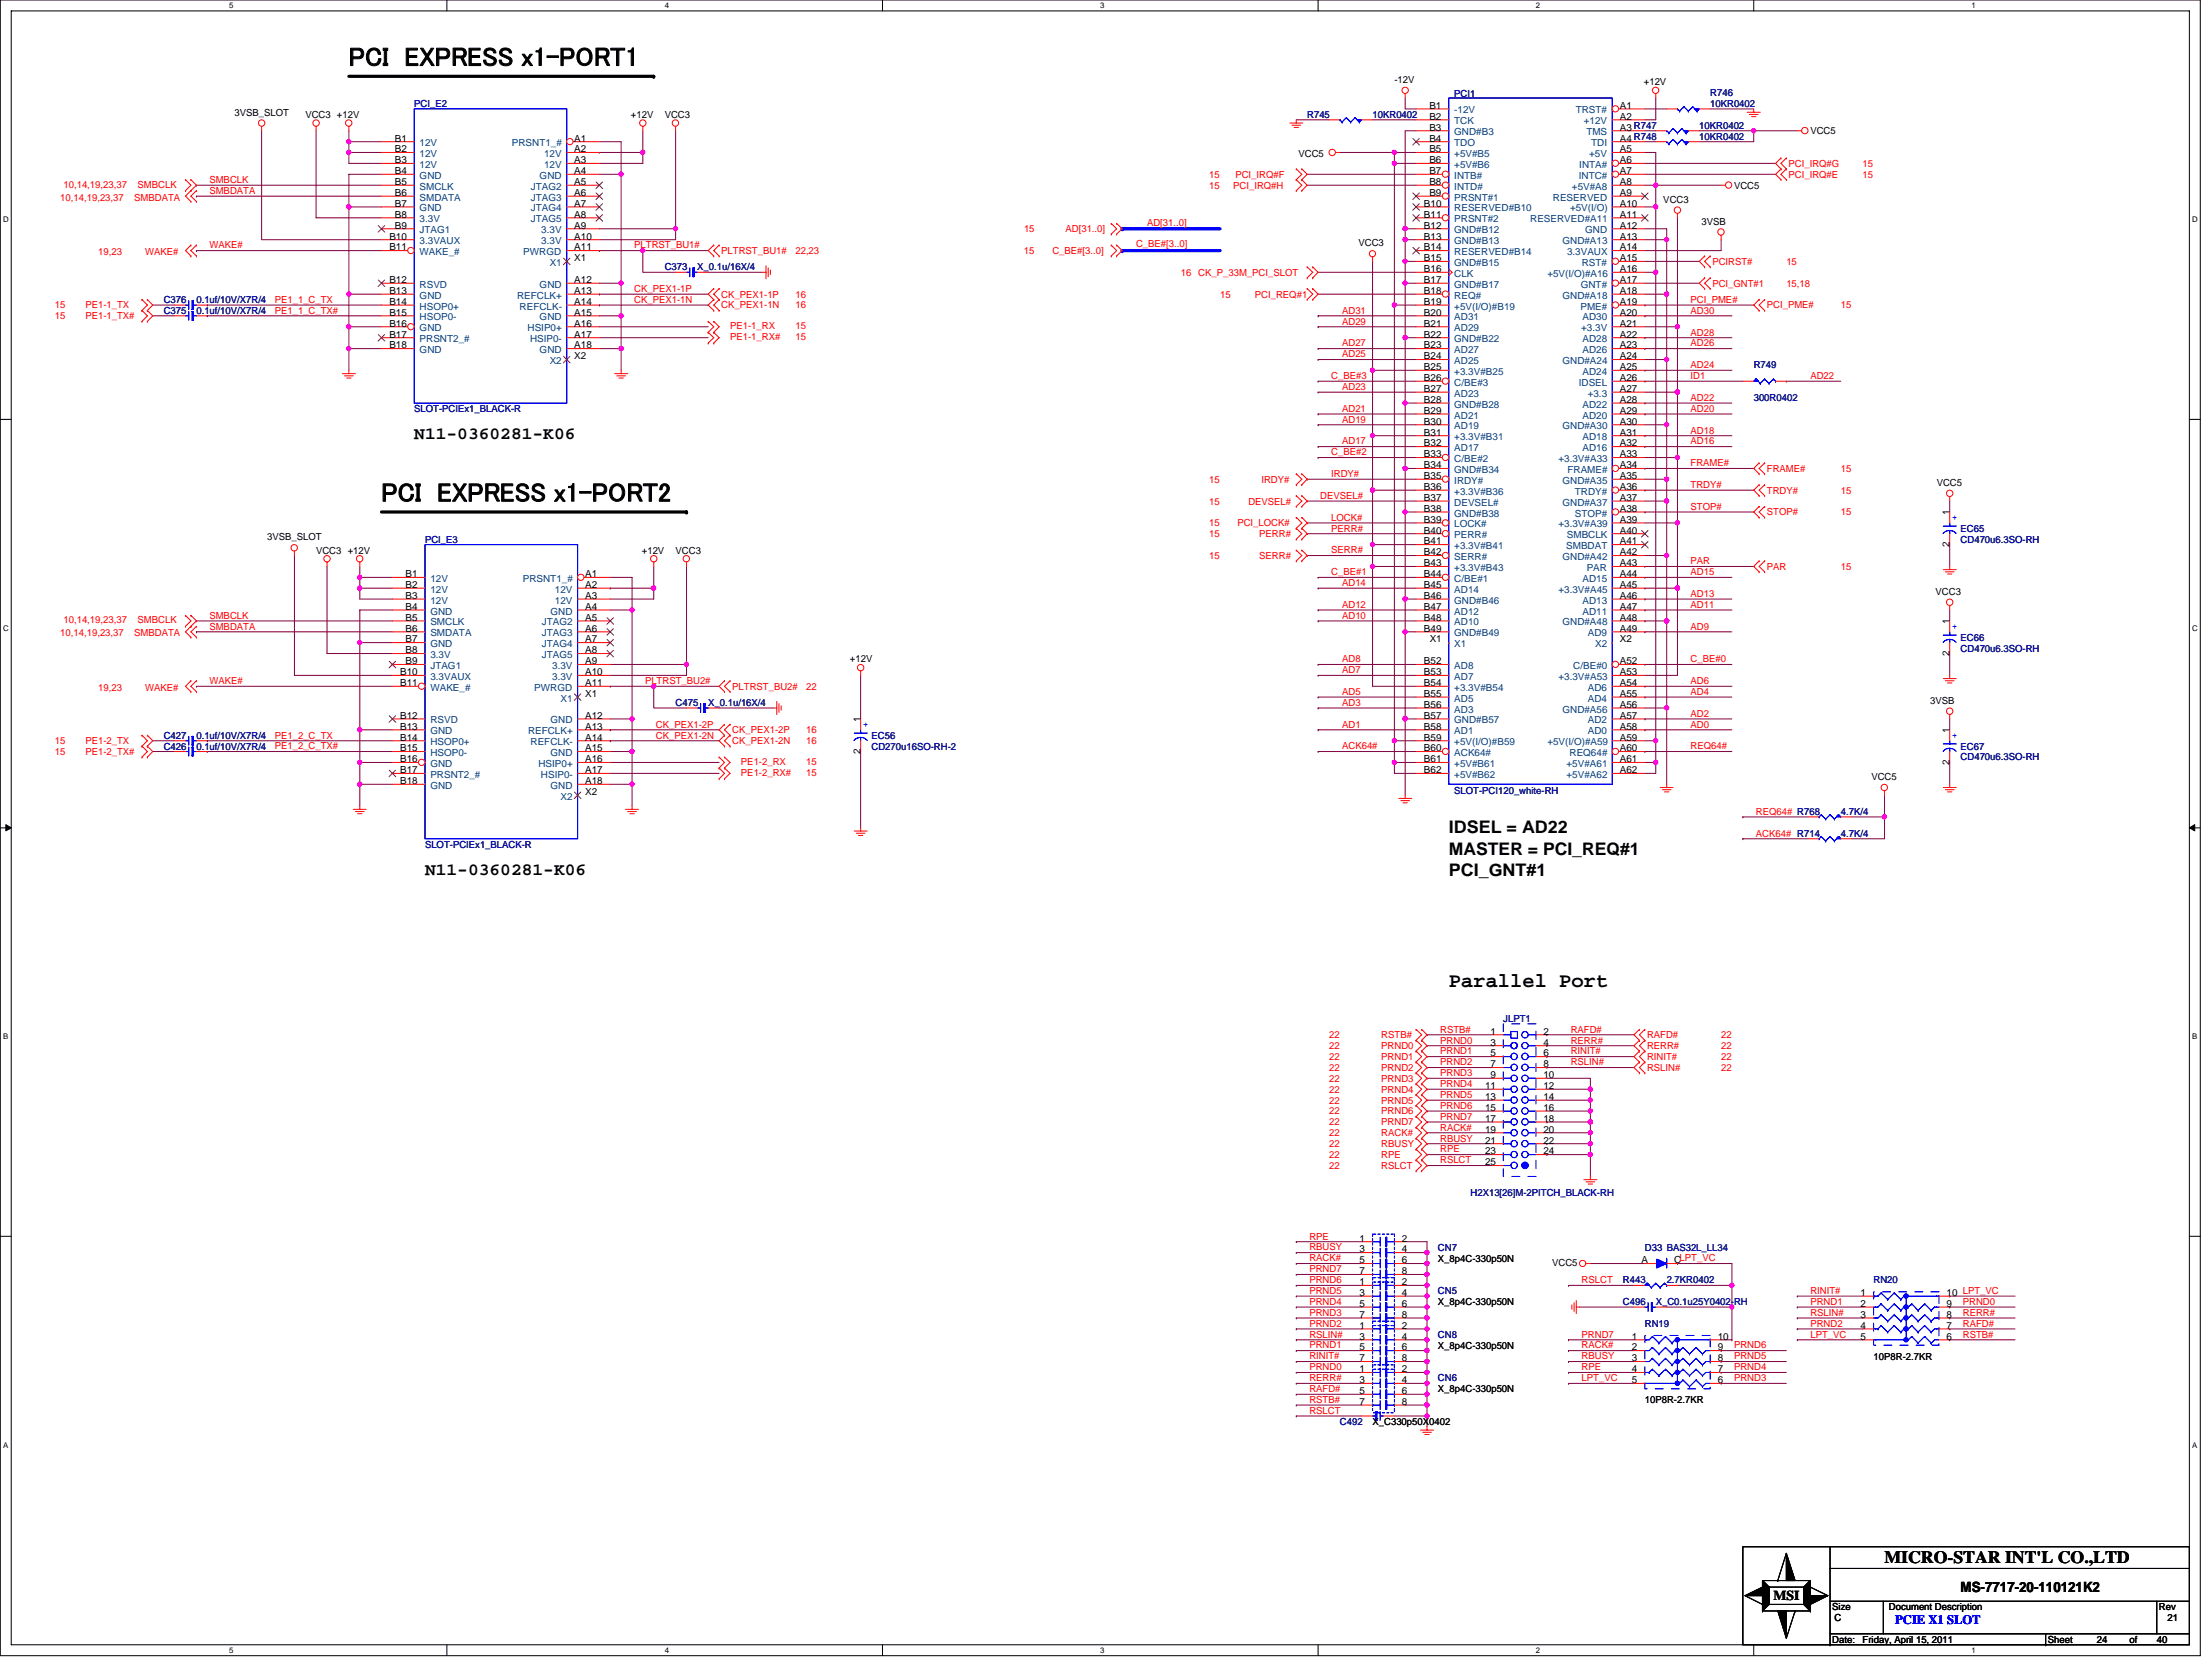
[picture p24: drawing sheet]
<svg xmlns="http://www.w3.org/2000/svg" width="278mm" height="209mm" viewBox="0 0 278 209" stroke-linecap="round" stroke-linejoin="round" font-family="sans-serif">
<defs><g id="words">
<g font-size="3.3">
<text x="43.9" y="8.3">PCI EXPRESS x1-PORT1</text>
<text x="48" y="63.2">PCI EXPRESS x1-PORT2</text>
</g>
<text font-size="2.6" x="182.5" y="124.2">Parallel Port</text>
<g font-size="2.2">
<text x="52.2" y="55.3">N11-0360281-K06</text>
<text x="182.5" y="104.9">IDSEL = AD22</text>
<text x="182.5" y="107.6">MASTER = PCI_REQ#1</text>
<text x="53.5" y="110.2">N11-0360281-K06</text>
<text x="182.5" y="110.4">PCI_GNT#1</text>
<text x="237.3" y="196.8">MICRO-STAR INT'L CO.,LTD</text>
</g>
<text font-size="1.8" x="246.9" y="200.5">MS-7717-20-110121K2</text>
<text font-size="1.7" x="223.3" y="201.4">MSI</text>
<text font-size="1.6" fill="#00f" x="238.7" y="204.5">PCIE X1 SLOT</text>
<g font-size="1.2">
<text x="175.6" y="10.5">-12V</text>
<text x="207" y="10.7">+12V</text>
<text x="29.5" y="14.6">3VSB_SLOT</text>
<text x="38.5" y="14.8">VCC3 +12V</text>
<text x="49.7" y="17.8">B1</text>
<text x="72.3" y="17.8">A1</text>
<text x="79.5" y="14.8">+12V</text>
<text x="83.7" y="14.8">VCC3</text>
<text x="180" y="13.7">B1</text>
<text x="180" y="15.1">B2</text>
<text x="180" y="16.4">B3</text>
<text x="180" y="17.8">B4</text>
<text x="204" y="15.1">A2</text>
<text x="204" y="17.8">A4 R748</text>
<text x="204" y="13.7">A1</text>
<text x="204" y="16.4">A3 R747</text>
<text x="228" y="16.9">VCC5</text>
<text x="49.7" y="19.2">B2</text>
<text x="49.7" y="20.6">B3</text>
<text x="49.7" y="21.9">B4</text>
<text x="49.7" y="23.3">B5</text>
<text x="72.3" y="21.9">A4</text>
<text x="72.3" y="23.3">A5</text>
<text x="72.3" y="19.2">A2</text>
<text x="72.3" y="20.6">A3</text>
<text x="163.5" y="19.8">VCC5</text>
<text x="180" y="19.2">B5</text>
<text x="180" y="20.6">B6</text>
<text x="180" y="21.9">B7</text>
<text x="180" y="23.3">B8</text>
<text x="204" y="23.3">A8</text>
<text x="204" y="21.9">A7</text>
<text x="204" y="19.2">A5</text>
<text x="204" y="20.6">A6</text>
<text x="218.4" y="23.7">VCC5</text>
<text x="49.7" y="24.7">B6</text>
<text x="49.7" y="26">B7</text>
<text x="49.7" y="27.4">B8</text>
<text x="49.7" y="28.8">B9</text>
<text x="72.3" y="24.7">A6</text>
<text x="72.3" y="26">A7</text>
<text x="72.3" y="27.4">A8</text>
<text x="72.3" y="28.8">A9</text>
<text x="179.3" y="26">B10</text>
<text x="179.3" y="27.4">B11</text>
<text x="179.3" y="28.8">B12</text>
<text x="180" y="24.7">B9</text>
<text x="204" y="28.8">A12</text>
<text x="204" y="26">A10</text>
<text x="204" y="24.7">A9</text>
<text x="204" y="27.4">A11</text>
<text x="209.5" y="25.5">VCC3</text>
<text x="214.3" y="28.3">3VSB</text>
<text x="49" y="30.2">B10</text>
<text x="49" y="31.5">B11</text>
<text x="49" y="35.6">B12</text>
<text x="72.3" y="35.6">A12</text>
<text x="72.3" y="31.5">A11</text>
<text x="72.3" y="32.9">X1</text>
<text x="72.3" y="30.2">A10</text>
<text x="171.1" y="31">VCC3</text>
<text x="179.3" y="30.2">B13</text>
<text x="179.3" y="31.5">B14</text>
<text x="179.3" y="32.9">B15</text>
<text x="179.3" y="34.3">B16</text>
<text x="179.3" y="35.6">B17</text>
<text x="204" y="30.2">A13</text>
<text x="204" y="34.3">A16</text>
<text x="204" y="31.5">A14</text>
<text x="204" y="32.9">A15</text>
<text x="204" y="35.6">A17</text>
<text x="49" y="37">B13</text>
<text x="49" y="38.4">B14</text>
<text x="49" y="39.8">B15</text>
<text x="49" y="41.1">B16</text>
<text x="72.3" y="39.8">A15</text>
<text x="72.3" y="37">A13</text>
<text x="72.3" y="41.1">A16</text>
<text x="72.3" y="38.4">A14</text>
<text x="179.3" y="37">B18</text>
<text x="179.3" y="38.4">B19</text>
<text x="179.3" y="39.8">B20</text>
<text x="179.3" y="41.1">B21</text>
<text x="204" y="37">A18</text>
<text x="204" y="39.8">A20</text>
<text x="204" y="41.1">A21</text>
<text x="204" y="38.4">A19</text>
<text x="49" y="42.5">B17</text>
<text x="49" y="43.9">B18</text>
<text x="72.3" y="43.9">A18</text>
<text x="72.3" y="42.5">A17</text>
<text x="72.3" y="45.3">X2</text>
<text x="179.3" y="42.5">B22</text>
<text x="179.3" y="43.9">B23</text>
<text x="179.3" y="45.3">B24</text>
<text x="179.3" y="46.6">B25</text>
<text x="179.3" y="48">B26</text>
<text x="204" y="48">A26</text>
<text x="204" y="45.3">A24</text>
<text x="204" y="42.5">A22</text>
<text x="204" y="43.9">A23</text>
<text x="204" y="46.6">A25</text>
<text x="179.3" y="49.4">B27</text>
<text x="179.3" y="50.7">B28</text>
<text x="179.3" y="52.1">B29</text>
<text x="179.3" y="53.5">B30</text>
<text x="204" y="53.5">A30</text>
<text x="204" y="50.7">A28</text>
<text x="204" y="52.1">A29</text>
<text x="204" y="49.4">A27</text>
<text x="179.3" y="54.8">B31</text>
<text x="179.3" y="56.2">B32</text>
<text x="179.3" y="57.6">B33</text>
<text x="179.3" y="59">B34</text>
<text x="204" y="54.8">A31</text>
<text x="204" y="56.2">A32</text>
<text x="204" y="59">A34</text>
<text x="204" y="57.6">A33</text>
<text x="179.3" y="60.3">B35</text>
<text x="179.3" y="61.7">B36</text>
<text x="179.3" y="63.1">B37</text>
<text x="179.3" y="64.5">B38</text>
<text x="179.3" y="65.8">B39</text>
<text x="204" y="60.3">A35</text>
<text x="204" y="63.1">A37</text>
<text x="204" y="61.7">A36</text>
<text x="204" y="64.5">A38</text>
<text x="204" y="65.8">A39</text>
<text x="243.9" y="61.2">VCC5</text>
<text x="245.5" y="64.9" transform="rotate(-90 245.5 64.9)">1</text>
<text x="33.7" y="68.1">3VSB_SLOT</text>
<text x="39.8" y="69.7">VCC3 +12V</text>
<text x="80.8" y="69.7">+12V</text>
<text x="85.1" y="69.7">VCC3</text>
<text x="179.3" y="67.2">B40</text>
<text x="179.3" y="68.6">B41</text>
<text x="179.3" y="69.9">B42</text>
<text x="179.3" y="71.3">B43</text>
<text x="204" y="69.9">A42</text>
<text x="204" y="67.2">A40</text>
<text x="204" y="68.6">A41</text>
<text x="204" y="71.3">A43</text>
<text x="245.5" y="68.9" transform="rotate(-90 245.5 68.9)">2</text>
<text x="51.1" y="72.7">B1</text>
<text x="51.1" y="74">B2</text>
<text x="51.1" y="75.4">B3</text>
<text x="51.1" y="76.8">B4</text>
<text x="73.7" y="76.8">A4</text>
<text x="73.7" y="74">A2</text>
<text x="73.7" y="75.4">A3</text>
<text x="73.7" y="72.7">A1</text>
<text x="179.3" y="72.7">B44</text>
<text x="179.3" y="74">B45</text>
<text x="179.3" y="75.4">B46</text>
<text x="179.3" y="76.8">B47</text>
<text x="204" y="72.7">A44</text>
<text x="204" y="75.4">A46</text>
<text x="204" y="76.8">A47</text>
<text x="204" y="74">A45</text>
<text x="243.8" y="74.9">VCC3</text>
<text x="51.1" y="78.2">B5</text>
<text x="51.1" y="79.5">B6</text>
<text x="51.1" y="80.9">B7</text>
<text x="51.1" y="82.3">B8</text>
<text x="51.1" y="83.7">B9</text>
<text x="73.7" y="78.2">A5</text>
<text x="73.7" y="79.5">A6</text>
<text x="73.7" y="80.9">A7</text>
<text x="73.7" y="82.3">A8</text>
<text x="73.7" y="83.7">A9</text>
<text x="107" y="83.4">+12V</text>
<text x="179.3" y="78.2">B48</text>
<text x="179.3" y="79.5">B49</text>
<text x="179.3" y="83.7">B52</text>
<text x="180.1" y="80.9">X1</text>
<text x="204" y="78.2">A48</text>
<text x="204" y="83.7">A52</text>
<text x="204" y="79.5">A49</text>
<text x="204" y="80.9">X2</text>
<text x="245.5" y="82.6" transform="rotate(-90 245.5 82.6)">2</text>
<text x="245.5" y="78.6" transform="rotate(-90 245.5 78.6)">1</text>
<text x="50.4" y="85">B10</text>
<text x="50.4" y="86.4">B11</text>
<text x="73.7" y="86.4">A11</text>
<text x="73.7" y="87.8">X1</text>
<text x="73.7" y="85">A10</text>
<text x="179.3" y="85">B53</text>
<text x="179.3" y="86.4">B54</text>
<text x="179.3" y="87.8">B55</text>
<text x="179.3" y="89.1">B56</text>
<text x="204" y="89.1">A56</text>
<text x="204" y="85">A53</text>
<text x="204" y="86.4">A54</text>
<text x="204" y="87.8">A55</text>
<text x="243.1" y="88.6">3VSB</text>
<text x="50.4" y="90.5">B12</text>
<text x="50.4" y="91.9">B13</text>
<text x="50.4" y="93.3">B14</text>
<text x="50.4" y="94.6">B15</text>
<text x="50.4" y="96">B16</text>
<text x="73.7" y="90.5">A12</text>
<text x="73.7" y="94.6">A15</text>
<text x="73.7" y="91.9">A13</text>
<text x="73.7" y="96">A16</text>
<text x="73.7" y="93.3">A14</text>
<text x="108.4" y="94.9" transform="rotate(-90 108.4 94.9)">2</text>
<text x="108.4" y="91" transform="rotate(-90 108.4 91)">1</text>
<text x="179.3" y="90.5">B57</text>
<text x="179.3" y="91.9">B58</text>
<text x="179.3" y="93.3">B59</text>
<text x="179.3" y="94.6">B60</text>
<text x="179.3" y="96">B61</text>
<text x="204" y="93.3">A59</text>
<text x="204" y="94.6">A60</text>
<text x="204" y="96">A61</text>
<text x="204" y="90.5">A57</text>
<text x="204" y="91.9">A58</text>
<text x="245.5" y="92.3" transform="rotate(-90 245.5 92.3)">1</text>
<text x="50.4" y="97.4">B17</text>
<text x="50.4" y="98.7">B18</text>
<text x="73.7" y="98.7">A18</text>
<text x="73.7" y="97.4">A17</text>
<text x="73.7" y="100.1">X2</text>
<text x="179.3" y="97.4">B62</text>
<text x="204" y="97.4">A62</text>
<text x="235.7" y="98.2">VCC5</text>
<text x="245.5" y="96.3" transform="rotate(-90 245.5 96.3)">2</text>
<text x="187.7" y="130.3">1</text>
<text x="187.7" y="131.7">3</text>
<text x="194.4" y="131.7">4</text>
<text x="194.4" y="130.3">2</text>
<text x="187" y="137.1">11</text>
<text x="187.7" y="134.4">7</text>
<text x="187.7" y="133">5</text>
<text x="187.7" y="135.8">9</text>
<text x="194.4" y="133">6</text>
<text x="194.4" y="134.4">8</text>
<text x="194.4" y="135.8">10</text>
<text x="194.4" y="137.1">12</text>
<text x="187" y="138.5">13</text>
<text x="187" y="139.9">15</text>
<text x="187" y="141.3">17</text>
<text x="187" y="142.6">19</text>
<text x="187" y="144">21</text>
<text x="194.4" y="138.5">14</text>
<text x="194.4" y="139.9">16</text>
<text x="194.4" y="141.3">18</text>
<text x="194.4" y="142.6">20</text>
<text x="194.4" y="144">22</text>
<text x="187" y="145.4">23</text>
<text x="187" y="146.7">25</text>
<text x="194.4" y="145.4">24</text>
<text x="171.2" y="156.3">1</text>
<text x="171.2" y="157.7">3</text>
<text x="171.2" y="159.1">5</text>
<text x="171.2" y="160.5">7</text>
<text x="171.2" y="161.8">1</text>
<text x="176.6" y="156.3">2</text>
<text x="176.6" y="157.7">4</text>
<text x="176.6" y="159.1">6</text>
<text x="176.6" y="160.5">8</text>
<text x="176.6" y="161.8">2</text>
<text x="181.1" y="158.9">X_8p4C-330p50N</text>
<text x="195.5" y="159.4">VCC5</text>
<text x="206.8" y="159.1">A</text>
<text x="210.9" y="159.1">CLPT_VC</text>
<text x="171.2" y="167.3">1</text>
<text x="171.2" y="163.2">3</text>
<text x="171.2" y="164.6">5</text>
<text x="171.2" y="165.9">7</text>
<text x="176.6" y="167.3">2</text>
<text x="176.6" y="163.2">4</text>
<text x="176.6" y="164.6">6</text>
<text x="176.6" y="165.9">8</text>
<text x="181.1" y="164.3">X_8p4C-330p50N</text>
<text x="234.3" y="163.2">1</text>
<text x="234.3" y="164.6">2</text>
<text x="234.3" y="165.9">3</text>
<text x="234.3" y="167.3">4</text>
<text x="245.1" y="167.3">7</text>
<text x="245.1" y="165.9">8</text>
<text x="245.1" y="164.6">9</text>
<text x="245.1" y="163.2">10 LPT_VC</text>
<text x="171.2" y="172.8">1</text>
<text x="171.2" y="168.7">3</text>
<text x="171.2" y="170.1">5</text>
<text x="171.2" y="171.4">7</text>
<text x="176.6" y="172.8">2</text>
<text x="176.6" y="168.7">4</text>
<text x="176.6" y="170.1">6</text>
<text x="176.6" y="171.4">8</text>
<text x="181.1" y="169.8">X_8p4C-330p50N</text>
<text x="205.5" y="168.7">1</text>
<text x="205.5" y="170.1">2</text>
<text x="205.5" y="171.4">3</text>
<text x="205.5" y="172.8">4</text>
<text x="216.3" y="172.8">7</text>
<text x="216.3" y="171.4">8</text>
<text x="216.3" y="170.1">9</text>
<text x="216.3" y="168.7">10</text>
<text x="234.3" y="168.7">5</text>
<text x="236" y="171.2">10P8R-2.7KR</text>
<text x="245.1" y="168.7">6</text>
<text x="171.2" y="174.2">3</text>
<text x="171.2" y="175.6">5</text>
<text x="171.2" y="176.9">7</text>
<text x="172.9" y="179.4">X_C330p50X0402</text>
<text x="176.6" y="174.2">4</text>
<text x="176.6" y="175.6">6</text>
<text x="176.6" y="176.9">8</text>
<text x="181.1" y="175.3">X_8p4C-330p50N</text>
<text x="205.5" y="174.2">5</text>
<text x="207.2" y="176.7">10P8R-2.7KR</text>
<text x="216.3" y="174.2">6</text>
<text x="230.8" y="202.8">Size</text>
<text x="237.9" y="202.8">Document Description</text>
<text x="271.9" y="202.8">Rev</text>
<text x="230.8" y="206.9">Date:</text>
<text x="231" y="204.1">C</text>
<text x="234.6" y="206.9">Friday, April 15, 2011</text>
<text x="257.9" y="206.9">Sheet</text>
<text x="264.1" y="206.9">24</text>
<text x="268.2" y="206.9">of</text>
<text x="271.6" y="206.9">40</text>
<text x="273" y="204.1">21</text>
</g>
<g font-size="1.2" fill="#000080">
<text x="52.2" y="13.5">PCI_E2</text>
<text x="164.6" y="14.8">R745</text>
<text x="172.9" y="14.8">10KR0402</text>
<text x="183.2" y="12.2">PCI1</text>
<text x="214" y="16.2">10KR0402</text>
<text x="214" y="17.6">10KR0402</text>
<text x="215.4" y="12.1">R746</text>
<text x="215.4" y="13.5">10KR0402</text>
<text x="83.7" y="34">C373</text>
<text x="87.8" y="34">X_0.1u/16X/4</text>
<text x="20.6" y="39.5">C375</text>
<text x="20.6" y="38.2">C376</text>
<text x="24.7" y="39.5">0.1uf/10V/X7R/4</text>
<text x="24.7" y="38.2">0.1uf/10V/X7R/4</text>
<text x="220.9" y="46.4">R749</text>
<text x="52.2" y="51.9">SLOT-PCIEx1_BLACK-R</text>
<text x="220.9" y="50.5">300R0402</text>
<text x="53.5" y="68.3">PCI_E3</text>
<text x="246.9" y="67">EC65</text>
<text x="246.9" y="68.3">CD470u6.3SO-RH</text>
<text x="246.9" y="80.7">EC66</text>
<text x="246.9" y="82">CD470u6.3SO-RH</text>
<text x="85.1" y="88.9">C475</text>
<text x="89.2" y="88.9">X_0.1u/16X/4</text>
<text x="20.6" y="93">C427</text>
<text x="20.6" y="94.4">C426</text>
<text x="24.7" y="93">0.1uf/10V/X7R/4</text>
<text x="24.7" y="94.4">0.1uf/10V/X7R/4</text>
<text x="109.8" y="93">EC56</text>
<text x="109.8" y="94.4">CD270u16SO-RH-2</text>
<text x="246.9" y="94.4">EC67</text>
<text x="246.9" y="95.8">CD470u6.3SO-RH</text>
<text x="183.2" y="100">SLOT-PCI120_white-RH</text>
<text x="53.5" y="106.7">SLOT-PCIEx1_BLACK-R</text>
<text x="231.8" y="105.4">4.7K/4</text>
<text x="231.8" y="102.6">4.7K/4</text>
<text x="189.3" y="128.7">JLPT1</text>
<text x="185.2" y="150.6">H2X13[26]M-2PITCH_BLACK-RH</text>
<text x="181.1" y="157.5">CN7</text>
<text x="204.4" y="161.6">R443</text>
<text x="207.2" y="157.5">D33 BAS32L_LL34</text>
<text x="209.9" y="161.6">2.7KR0402</text>
<text x="236" y="161.6">RN20</text>
<text x="181.1" y="163">CN5</text>
<text x="204.4" y="164.3">C496</text>
<text x="207.2" y="167.1">RN19</text>
<text x="208.5" y="164.3">X_C0.1u25Y0402-RH</text>
<text x="181.1" y="173.9">CN6</text>
<text x="181.1" y="168.5">CN8</text>
<text x="168.8" y="179.4">C492</text>
</g>
<g font-size="1.2" fill="#004080">
<text x="183.2" y="14.3">-12V</text>
<text x="183.2" y="15.7">TCK</text>
<text x="183.2" y="17">GND#B3</text>
<text x="198.5" y="14.3">TRST#</text>
<text x="199.5" y="15.7">+12V</text>
<text x="199.8" y="17">TMS</text>
<text x="52.8" y="18.4">12V</text>
<text x="52.8" y="19.8">12V</text>
<text x="52.8" y="21.1">12V</text>
<text x="52.8" y="22.5">GND</text>
<text x="52.8" y="23.9">SMCLK</text>
<text x="64.5" y="18.4">PRSNT1_#</text>
<text x="66.9" y="23.9">JTAG2</text>
<text x="68" y="22.5">GND</text>
<text x="68.5" y="19.8">12V</text>
<text x="68.5" y="21.1">12V</text>
<text x="183.2" y="18.4">TDO</text>
<text x="183.2" y="19.8">+5V#B5</text>
<text x="183.2" y="21.1">+5V#B6</text>
<text x="183.2" y="22.5">INTB#</text>
<text x="183.2" y="23.9">INTD#</text>
<text x="198" y="23.9">+5V#A8</text>
<text x="198.8" y="22.5">INTC#</text>
<text x="198.9" y="21.1">INTA#</text>
<text x="200.1" y="19.8">+5V</text>
<text x="200.4" y="18.4">TDI</text>
<text x="52.8" y="25.3">SMDATA</text>
<text x="52.8" y="26.6">GND</text>
<text x="52.8" y="28">3.3V</text>
<text x="52.8" y="29.4">JTAG1</text>
<text x="66.9" y="25.3">JTAG3</text>
<text x="66.9" y="26.6">JTAG4</text>
<text x="66.9" y="28">JTAG5</text>
<text x="68.2" y="29.4">3.3V</text>
<text x="183.2" y="25.3">PRSNT#1</text>
<text x="183.2" y="26.6">RESERVED#B10</text>
<text x="183.2" y="28">PRSNT#2</text>
<text x="183.2" y="29.4">GND#B12</text>
<text x="192.7" y="28">RESERVED#A11</text>
<text x="195.6" y="25.3">RESERVED</text>
<text x="197.7" y="26.6">+5V(I/O)</text>
<text x="199.6" y="29.4">GND</text>
<text x="52.8" y="30.8">3.3VAUX</text>
<text x="52.8" y="32.1">WAKE_#</text>
<text x="65.9" y="32.1">PWRGD</text>
<text x="68.2" y="30.8">3.3V</text>
<text x="69.2" y="33.5">X1</text>
<text x="183.2" y="30.8">GND#B13</text>
<text x="183.2" y="32.1">RESERVED#B14</text>
<text x="183.2" y="33.5">GND#B15</text>
<text x="183.2" y="34.9">CLK</text>
<text x="194.9" y="34.9">+5V(I/O)#A16</text>
<text x="196.8" y="30.8">GND#A13</text>
<text x="197.4" y="32.1">3.3VAUX</text>
<text x="199.2" y="33.5">RST#</text>
<text x="52.8" y="36.2">RSVD</text>
<text x="52.8" y="37.6">GND</text>
<text x="52.8" y="39">HSOP0+</text>
<text x="52.8" y="40.3">HSOP0-</text>
<text x="52.8" y="41.7">GND</text>
<text x="65.1" y="37.6">REFCLK+</text>
<text x="65.4" y="39">REFCLK-</text>
<text x="66.4" y="41.7">HSIP0+</text>
<text x="68" y="36.2">GND</text>
<text x="68" y="40.3">GND</text>
<text x="183.2" y="36.2">GND#B17</text>
<text x="183.2" y="37.6">REQ#</text>
<text x="183.2" y="39">+5V(I/O)#B19</text>
<text x="183.2" y="40.3">AD31</text>
<text x="183.2" y="41.7">AD29</text>
<text x="196.8" y="37.6">GND#A18</text>
<text x="199" y="39">PME#</text>
<text x="199.1" y="36.2">GNT#</text>
<text x="199.1" y="41.7">+3.3V</text>
<text x="199.3" y="40.3">AD30</text>
<text x="52.8" y="43.1">PRSNT2_#</text>
<text x="52.8" y="44.5">GND</text>
<text x="66.8" y="43.1">HSIP0-</text>
<text x="68" y="44.5">GND</text>
<text x="69.2" y="45.8">X2</text>
<text x="183.2" y="43.1">GND#B22</text>
<text x="183.2" y="44.5">AD27</text>
<text x="183.2" y="45.8">AD25</text>
<text x="183.2" y="47.2">+3.3V#B25</text>
<text x="196.8" y="45.8">GND#A24</text>
<text x="199.3" y="43.1">AD28</text>
<text x="199.3" y="44.5">AD26</text>
<text x="199.3" y="47.2">AD24</text>
<text x="183.2" y="48.6">C/BE#3</text>
<text x="183.2" y="50">AD23</text>
<text x="183.2" y="51.3">GND#B28</text>
<text x="183.2" y="52.7">AD21</text>
<text x="198.8" y="48.6">IDSEL</text>
<text x="199.3" y="51.3">AD22</text>
<text x="199.3" y="52.7">AD20</text>
<text x="200" y="50">+3.3</text>
<text x="183.2" y="54.1">AD19</text>
<text x="183.2" y="55.4">+3.3V#B31</text>
<text x="183.2" y="56.8">AD17</text>
<text x="183.2" y="58.2">C/BE#2</text>
<text x="183.2" y="59.6">GND#B34</text>
<text x="196.3" y="58.2">+3.3V#A33</text>
<text x="196.8" y="54.1">GND#A30</text>
<text x="197.4" y="59.6">FRAME#</text>
<text x="199.3" y="55.4">AD18</text>
<text x="199.3" y="56.8">AD16</text>
<text x="183.2" y="60.9">IRDY#</text>
<text x="183.2" y="62.3">+3.3V#B36</text>
<text x="183.2" y="63.7">DEVSEL#</text>
<text x="183.2" y="65">GND#B38</text>
<text x="196.8" y="60.9">GND#A35</text>
<text x="196.8" y="63.7">GND#A37</text>
<text x="198.3" y="65">STOP#</text>
<text x="198.3" y="62.3">TRDY#</text>
<text x="183.2" y="66.4">LOCK#</text>
<text x="183.2" y="67.8">PERR#</text>
<text x="183.2" y="69.2">+3.3V#B41</text>
<text x="183.2" y="70.5">SERR#</text>
<text x="183.2" y="71.9">+3.3V#B43</text>
<text x="196.3" y="66.4">+3.3V#A39</text>
<text x="196.8" y="70.5">GND#A42</text>
<text x="197.2" y="69.2">SMBDAT</text>
<text x="197.3" y="67.8">SMBCLK</text>
<text x="199.8" y="71.9">PAR</text>
<text x="54.2" y="73.3">12V</text>
<text x="54.2" y="74.6">12V</text>
<text x="54.2" y="76">12V</text>
<text x="54.2" y="77.4">GND</text>
<text x="65.8" y="73.3">PRSNT1_#</text>
<text x="69.3" y="77.4">GND</text>
<text x="69.9" y="74.6">12V</text>
<text x="69.9" y="76">12V</text>
<text x="183.2" y="73.3">C/BE#1</text>
<text x="183.2" y="74.6">AD14</text>
<text x="183.2" y="76">GND#B46</text>
<text x="183.2" y="77.4">AD12</text>
<text x="196.3" y="74.6">+3.3V#A45</text>
<text x="199.3" y="73.3">AD15</text>
<text x="199.3" y="76">AD13</text>
<text x="199.3" y="77.4">AD11</text>
<text x="54.2" y="78.8">SMCLK</text>
<text x="54.2" y="80.1">SMDATA</text>
<text x="54.2" y="81.5">GND</text>
<text x="54.2" y="82.9">3.3V</text>
<text x="68.2" y="78.8">JTAG2</text>
<text x="68.2" y="80.1">JTAG3</text>
<text x="68.2" y="81.5">JTAG4</text>
<text x="68.2" y="82.9">JTAG5</text>
<text x="183.2" y="78.8">AD10</text>
<text x="183.2" y="80.1">GND#B49</text>
<text x="183.2" y="81.5">X1</text>
<text x="196.8" y="78.8">GND#A48</text>
<text x="200" y="80.1">AD9</text>
<text x="200.9" y="81.5">X2</text>
<text x="54.2" y="84.2">JTAG1</text>
<text x="54.2" y="85.6">3.3VAUX</text>
<text x="54.2" y="87">WAKE_#</text>
<text x="67.3" y="87">PWRGD</text>
<text x="69.6" y="84.2">3.3V</text>
<text x="69.6" y="85.6">3.3V</text>
<text x="70.6" y="88.3">X1</text>
<text x="183.2" y="84.2">AD8</text>
<text x="183.2" y="85.6">AD7</text>
<text x="183.2" y="87">+3.3V#B54</text>
<text x="183.2" y="88.3">AD5</text>
<text x="183.2" y="89.7">AD3</text>
<text x="196.3" y="85.6">+3.3V#A53</text>
<text x="196.8" y="89.7">GND#A56</text>
<text x="198.1" y="84.2">C/BE#0</text>
<text x="200" y="87">AD6</text>
<text x="200" y="88.3">AD4</text>
<text x="54.2" y="91.1">RSVD</text>
<text x="54.2" y="92.5">GND</text>
<text x="54.2" y="93.9">HSOP0+</text>
<text x="54.2" y="95.2">HSOP0-</text>
<text x="66.5" y="92.5">REFCLK+</text>
<text x="66.8" y="93.9">REFCLK-</text>
<text x="69.3" y="91.1">GND</text>
<text x="69.3" y="95.2">GND</text>
<text x="183.2" y="91.1">GND#B57</text>
<text x="183.2" y="92.5">AD1</text>
<text x="183.2" y="93.9">+5V(I/O)#B59</text>
<text x="183.2" y="95.2">ACK64#</text>
<text x="194.9" y="93.9">+5V(I/O)#A59</text>
<text x="197.7" y="95.2">REQ64#</text>
<text x="200" y="91.1">AD2</text>
<text x="200" y="92.5">AD0</text>
<text x="54.2" y="96.6">GND</text>
<text x="54.2" y="98">PRSNT2_#</text>
<text x="54.2" y="99.3">GND</text>
<text x="67.8" y="96.6">HSIP0+</text>
<text x="68.1" y="98">HSIP0-</text>
<text x="69.3" y="99.3">GND</text>
<text x="70.6" y="100.7">X2</text>
<text x="183.2" y="96.6">+5V#B61</text>
<text x="183.2" y="98">+5V#B62</text>
<text x="197.3" y="96.6">+5V#A61</text>
<text x="197.3" y="98">+5V#A62</text>
</g>
<g font-size="1.2" fill="#f00">
<text x="8" y="23.6">10,14,19,23,37</text>
<text x="17.3" y="23.6">SMBCLK</text>
<text x="26.4" y="23.1">SMBCLK</text>
<text x="152.3" y="23.7">15</text>
<text x="152.3" y="22.4">15</text>
<text x="155.3" y="23.7">PCI_IRQ#H</text>
<text x="155.6" y="22.4">PCI_IRQ#F</text>
<text x="225.3" y="21">PCI_IRQ#G</text>
<text x="225.3" y="22.4">PCI_IRQ#E</text>
<text x="234.6" y="21">15</text>
<text x="234.6" y="22.4">15</text>
<text x="7.6" y="25.3">10,14,19,23,37</text>
<text x="16.9" y="25.3">SMBDATA</text>
<text x="26.4" y="24.4">SMBDATA</text>
<text x="129" y="29.3">15</text>
<text x="134.2" y="29.3">AD[31..0]</text>
<text x="144.5" y="28.4">AD[31..0]</text>
<text x="12.4" y="32.1">19,23</text>
<text x="18.3" y="32.1">WAKE#</text>
<text x="26.4" y="31.3">WAKE#</text>
<text x="79.9" y="31.3">PLTRST_BU1#</text>
<text x="90.8" y="32">PLTRST_BU1#</text>
<text x="100.2" y="32">22,23</text>
<text x="129" y="32">15</text>
<text x="132.5" y="32">C_BE#[3..0]</text>
<text x="143.1" y="31.2">C_BE#[3..0]</text>
<text x="148.7" y="34.7">16 CK_P_33M_PCI_SLOT</text>
<text x="215.7" y="33.4">PCIRST#</text>
<text x="225" y="33.4">15</text>
<text x="6.9" y="38.8">15</text>
<text x="6.9" y="40.2">15</text>
<text x="10.7" y="38.8">PE1-1_TX</text>
<text x="10.7" y="40.2">PE1-1_TX#</text>
<text x="34.6" y="38.1">PE1_1_C_TX</text>
<text x="34.6" y="39.5">PE1_1_C_TX#</text>
<text x="79.9" y="38.1">CK_PEX1-1N</text>
<text x="79.9" y="36.8">CK_PEX1-1P</text>
<text x="90.8" y="38.8">CK_PEX1-1N</text>
<text x="90.8" y="37.5">CK_PEX1-1P</text>
<text x="91.9" y="41.4">PE1-1_RX</text>
<text x="100.2" y="38.8">16</text>
<text x="100.2" y="37.5">16</text>
<text x="100.2" y="41.4">15</text>
<text x="153.7" y="37.5">15</text>
<text x="158" y="37.5">PCI_REQ#1</text>
<text x="169" y="40.9">AD29</text>
<text x="169" y="39.5">AD31</text>
<text x="212.9" y="39.5">AD30</text>
<text x="212.9" y="38.1">PCI_PME#</text>
<text x="215.7" y="36.1">PCI_GNT#1</text>
<text x="222.5" y="38.8">PCI_PME#</text>
<text x="225" y="36.1">15,18</text>
<text x="231.8" y="38.8">15</text>
<text x="91.9" y="42.8">PE1-1_RX#</text>
<text x="100.2" y="42.8">15</text>
<text x="167.7" y="47.7">C_BE#3</text>
<text x="169" y="43.6">AD27</text>
<text x="169" y="45">AD25</text>
<text x="212.9" y="46.4">AD24</text>
<text x="212.9" y="43.6">AD26</text>
<text x="212.9" y="42.2">AD28</text>
<text x="212.9" y="47.7">ID1</text>
<text x="228" y="47.7">AD22</text>
<text x="169" y="53.2">AD19</text>
<text x="169" y="51.9">AD21</text>
<text x="169" y="49.1">AD23</text>
<text x="212.9" y="50.5">AD22</text>
<text x="212.9" y="51.9">AD20</text>
<text x="167.7" y="57.3">C_BE#2</text>
<text x="169" y="56">AD17</text>
<text x="212.9" y="56">AD16</text>
<text x="212.9" y="54.6">AD18</text>
<text x="212.9" y="58.7">FRAME#</text>
<text x="222.5" y="59.4">FRAME#</text>
<text x="231.8" y="59.4">15</text>
<text x="152.3" y="63.5">15</text>
<text x="152.3" y="60.8">15</text>
<text x="157.2" y="63.5">DEVSEL#</text>
<text x="158.9" y="60.8">IRDY#</text>
<text x="166.3" y="62.8">DEVSEL#</text>
<text x="167.7" y="65.6">LOCK#</text>
<text x="167.7" y="60.1">IRDY#</text>
<text x="212.9" y="61.4">TRDY#</text>
<text x="212.9" y="64.2">STOP#</text>
<text x="222.5" y="62.2">TRDY#</text>
<text x="222.5" y="64.9">STOP#</text>
<text x="231.8" y="62.2">15</text>
<text x="231.8" y="64.9">15</text>
<text x="152.3" y="70.4">15</text>
<text x="152.3" y="67.6">15</text>
<text x="152.3" y="66.3">15</text>
<text x="155.8" y="66.3">PCI_LOCK#</text>
<text x="158.6" y="70.4">SERR#</text>
<text x="158.6" y="67.6">PERR#</text>
<text x="167.7" y="69.7">SERR#</text>
<text x="167.7" y="66.9">PERR#</text>
<text x="212.9" y="71.1">PAR</text>
<text x="222.5" y="71.8">PAR</text>
<text x="231.8" y="71.8">15</text>
<text x="26.4" y="77.9">SMBCLK</text>
<text x="167.7" y="72.4">C_BE#1</text>
<text x="169" y="77.9">AD10</text>
<text x="169" y="73.8">AD14</text>
<text x="169" y="76.5">AD12</text>
<text x="212.9" y="72.4">AD15</text>
<text x="212.9" y="75.2">AD13</text>
<text x="212.9" y="76.5">AD11</text>
<text x="7.6" y="80.1">10,14,19,23,37</text>
<text x="8" y="78.5">10,14,19,23,37</text>
<text x="16.9" y="80.1">SMBDATA</text>
<text x="17.3" y="78.5">SMBCLK</text>
<text x="26.4" y="79.3">SMBDATA</text>
<text x="169" y="83.4">AD8</text>
<text x="212.9" y="83.4">C_BE#0</text>
<text x="212.9" y="79.3">AD9</text>
<text x="12.4" y="87">19,23</text>
<text x="18.3" y="87">WAKE#</text>
<text x="26.4" y="86.1">WAKE#</text>
<text x="81.2" y="86.1">PLTRST_BU2#</text>
<text x="92.2" y="86.8">PLTRST_BU2#</text>
<text x="101.5" y="86.8">22</text>
<text x="169" y="88.9">AD3</text>
<text x="169" y="84.8">AD7</text>
<text x="169" y="87.5">AD5</text>
<text x="212.9" y="86.1">AD6</text>
<text x="212.9" y="87.5">AD4</text>
<text x="6.9" y="93.7">15</text>
<text x="6.9" y="95.1">15</text>
<text x="10.7" y="93.7">PE1-2_TX</text>
<text x="10.7" y="95.1">PE1-2_TX#</text>
<text x="34.6" y="93">PE1_2_C_TX</text>
<text x="34.6" y="94.4">PE1_2_C_TX#</text>
<text x="82.6" y="93">CK_PEX1-2N</text>
<text x="82.6" y="91.6">CK_PEX1-2P</text>
<text x="92.2" y="93.7">CK_PEX1-2N</text>
<text x="92.2" y="92.3">CK_PEX1-2P</text>
<text x="101.5" y="93.7">16</text>
<text x="101.5" y="92.3">16</text>
<text x="169" y="91.6">AD1</text>
<text x="169" y="94.4">ACK64#</text>
<text x="212.9" y="90.3">AD2</text>
<text x="212.9" y="91.6">AD0</text>
<text x="212.9" y="94.4">REQ64#</text>
<text x="93.3" y="96.3">PE1-2_RX</text>
<text x="93.3" y="97.7">PE1-2_RX#</text>
<text x="101.5" y="96.3">15</text>
<text x="101.5" y="97.7">15</text>
<text x="221.1" y="102.6">REQ64# R768</text>
<text x="221.1" y="105.3">ACK64# R714</text>
<text x="167.4" y="130.7">22</text>
<text x="174" y="130.7">RSTB#</text>
<text x="181.4" y="130">RSTB#</text>
<text x="181.4" y="131.4">PRND0</text>
<text x="197.8" y="130">RAFD#</text>
<text x="197.8" y="131.4">RERR#</text>
<text x="207.4" y="130.7">RAFD#</text>
<text x="216.8" y="130.7">22</text>
<text x="167.4" y="132.1">22</text>
<text x="167.4" y="133.5">22</text>
<text x="167.4" y="134.9">22</text>
<text x="167.4" y="136.2">22</text>
<text x="167.4" y="137.6">22</text>
<text x="174" y="132.1">PRND0</text>
<text x="174" y="133.5">PRND1</text>
<text x="174" y="134.9">PRND2</text>
<text x="174" y="136.2">PRND3</text>
<text x="174" y="137.6">PRND4</text>
<text x="181.4" y="134.2">PRND2</text>
<text x="181.4" y="135.5">PRND3</text>
<text x="181.4" y="136.9">PRND4</text>
<text x="181.4" y="132.8">PRND1</text>
<text x="197.8" y="132.8">RINIT#</text>
<text x="197.8" y="134.2">RSLIN#</text>
<text x="207.4" y="132.1">RERR#</text>
<text x="207.4" y="133.5">RINIT#</text>
<text x="207.4" y="134.9">RSLIN#</text>
<text x="216.8" y="132.1">22</text>
<text x="216.8" y="133.5">22</text>
<text x="216.8" y="134.9">22</text>
<text x="167.4" y="139">22</text>
<text x="167.4" y="140.3">22</text>
<text x="167.4" y="141.7">22</text>
<text x="167.4" y="143.1">22</text>
<text x="174" y="139">PRND5</text>
<text x="174" y="140.3">PRND6</text>
<text x="174" y="141.7">PRND7</text>
<text x="174" y="143.1">RACK#</text>
<text x="181.4" y="139.6">PRND6</text>
<text x="181.4" y="138.3">PRND5</text>
<text x="181.4" y="142.4">RACK#</text>
<text x="181.4" y="141">PRND7</text>
<text x="181.4" y="143.7">RBUSY</text>
<text x="167.4" y="144.5">22</text>
<text x="167.4" y="145.8">22</text>
<text x="167.4" y="147.2">22</text>
<text x="174" y="144.5">RBUSY</text>
<text x="174" y="145.8">RPE</text>
<text x="174" y="147.2">RSLCT</text>
<text x="181.4" y="145.1">RPE</text>
<text x="181.4" y="146.5">RSLCT</text>
<text x="164.9" y="156.1">RPE</text>
<text x="164.9" y="157.5">RBUSY</text>
<text x="164.9" y="158.8">RACK#</text>
<text x="164.9" y="160.2">PRND7</text>
<text x="164.9" y="161.6">PRND6</text>
<text x="199.2" y="161.6">RSLCT</text>
<text x="164.9" y="162.9">PRND5</text>
<text x="164.9" y="164.3">PRND4</text>
<text x="164.9" y="165.7">PRND3</text>
<text x="164.9" y="167.1">PRND2</text>
<text x="228" y="162.9">RINIT#</text>
<text x="228" y="164.3">PRND1</text>
<text x="228" y="165.7">RSLIN#</text>
<text x="228" y="167.1">PRND2</text>
<text x="247.2" y="167.1">RAFD#</text>
<text x="247.2" y="165.7">RERR#</text>
<text x="247.2" y="164.3">PRND0</text>
<text x="164.9" y="169.8">PRND1</text>
<text x="164.9" y="171.2">RINIT#</text>
<text x="164.9" y="168.4">RSLIN#</text>
<text x="164.9" y="172.6">PRND0</text>
<text x="164.9" y="173.9">RERR#</text>
<text x="199.2" y="173.9">LPT_VC</text>
<text x="199.2" y="168.4">PRND7</text>
<text x="199.2" y="169.8">RACK#</text>
<text x="199.2" y="171.2">RBUSY</text>
<text x="199.2" y="172.6">RPE</text>
<text x="218.4" y="173.9">PRND3</text>
<text x="218.4" y="172.6">PRND4</text>
<text x="218.4" y="171.2">PRND5</text>
<text x="218.4" y="169.8">PRND6</text>
<text x="228" y="168.4">LPT_VC</text>
<text x="247.2" y="168.4">RSTB#</text>
<text x="164.9" y="178">RSLCT</text>
<text x="164.9" y="175.3">RAFD#</text>
<text x="164.9" y="176.7">RSTB#</text>
</g>
<g font-size="1.2" fill="#00f">
<text x="245.9" y="64.9" transform="rotate(90 245.9 64.9)">+</text>
<text x="245.9" y="78.6" transform="rotate(90 245.9 78.6)">+</text>
<text x="108.7" y="90.9" transform="rotate(90 108.7 90.9)">+</text>
<text x="245.9" y="92.3" transform="rotate(90 245.9 92.3)">+</text>
</g>
<g font-size="1">
<text x="28.8" y="1">5</text>
<text x="83.7" y="1">4</text>
<text x="138.6" y="1">3</text>
<text x="193.4" y="1">2</text>
<text x="248.3" y="1">1</text>
<text x=".4" y="28">D</text>
<text x="276.1" y="28">D</text>
<text x=".4" y="79.4">C</text>
<text x="276.1" y="79.4">C</text>
<text x=".4" y="130.9">B</text>
<text x="276.1" y="130.9">B</text>
<text x=".4" y="182.3">A</text>
<text x="276.1" y="182.3">A</text>
<text x="28.8" y="208.2">5</text>
<text x="83.7" y="208.2">4</text>
<text x="138.6" y="208.2">3</text>
<text x="193.4" y="208.2">2</text>
<text x="248.3" y="208.2">1</text>
</g>
</g></defs>
<path d="M0 0h277.1v208.5h-277.1zM1.4 1.4h274.3v205.7h-274.3z" fill="none" stroke="#000" stroke-width=".13"/>
<g fill="#fff">
<path d="M28.8 .1h.6v1.1h-.6z"/>
<path d="M28.8 207.3h.6v1.1h-.6z"/>
</g>
<path d="M56.3 0v1.4M56.3 207.1v1.4" fill="none" stroke="#000" stroke-width=".13"/>
<g fill="#fff">
<path d="M83.7 .1h.6v1.1h-.6z"/>
<path d="M83.7 207.3h.6v1.1h-.6z"/>
</g>
<path d="M111.1 0v1.4M111.1 207.1v1.4" fill="none" stroke="#000" stroke-width=".13"/>
<g fill="#fff">
<path d="M138.6 .1h.5v1.1h-.5z"/>
<path d="M138.6 207.3h.5v1.1h-.5z"/>
</g>
<path d="M166 0v1.4M166 207.1v1.4" fill="none" stroke="#000" stroke-width=".13"/>
<g fill="#fff">
<path d="M193.4 .1h.6v1.1h-.6z"/>
<path d="M193.4 207.3h.6v1.1h-.6z"/>
</g>
<path d="M220.9 0v1.4M220.9 207.1v1.4" fill="none" stroke="#000" stroke-width=".13"/>
<g fill="#fff">
<path d="M248.3 .1h.6v1.1h-.6z"/>
<path d="M248.3 207.3h.6v1.1h-.6z"/>
<path d="M.4 27.1h.7v1.1h-.7z"/>
<path d="M276.1 27.1h.7v1.1h-.7z"/>
<path d="M.4 78.5h.7v1.1h-.7z"/>
<path d="M276.1 78.5h.7v1.1h-.7z"/>
</g>
<path d="M0 52.8h1.4M275.7 52.8h1.4" fill="none" stroke="#000" stroke-width=".13"/>
<g fill="#fff">
<path d="M.4 130h.7v1.1h-.7z"/>
<path d="M276.1 130h.7v1.1h-.7z"/>
</g>
<path d="M0 104.2h1.4M275.7 104.2h1.4" fill="none" stroke="#000" stroke-width=".13"/>
<path d="M.7 103.8l.7 .4-.7 .4zM275.7 104.2l.7-.4v.8z" fill="#000" stroke="#000" stroke-width=".13"/>
<g fill="#fff">
<path d="M.4 181.4h.7v1.1h-.7z"/>
<path d="M276.1 181.4h.7v1.1h-.7z"/>
</g>
<g fill="none" stroke="#000" stroke-width=".13">
<path d="M0 155.7h1.4M275.7 155.7h1.4M219.5 194.8h56.2v12.3h-56.2zM222 199h6v3.9h-6zM222 199l.8 .9M222.8 199.9h.1M222.8 199.9h4.4v2.1h-4.4zM223.9 199h.1M225 195.6l-1.1 3.4M228 199h.1M228 199.9h.1M228 199l-.8 .9"/>
<path d="M228 199.9l2.2 1M230.5 197.5h45.2M230.5 194.8v12.3M219.8 200.9l2.2 1.1M222 202h.1M222 202.9h.1M222.8 202l-.8 .9M226.1 202.9h.1M226.1 202.9l-1.1 3.4M227.2 202l.8 .9M228 202.9h.1M230.5 205.7h45.2"/>
<path d="M230.5 201.6h45.2M230.5 207.1h.1M237.2 201.6v4.1M257.6 207.1h.1M257.6 205.7v1.4M271.6 201.6v4.1"/>
</g>
<g fill="none" stroke="#800040" stroke-width=".13">
<path d="M33 16.5v13.7h15M39.8 16.5v10.9h8.2M43.9 19.2h4.1M43.9 17.8h4.1M43.9 17.8v2.8h4.1M43.9 17.8h.1M43.9 16.5v1.3M43.9 19.2h.1M75.5 19.2h.1M75.5 19.2h5.5M75.5 17.8h2.7v4.1M81 16.5v4.1h-5.5"/>
<path d="M85.1 16.5v12.3M163.3 15.1h4.1M168.8 19.2h6.8M172.9 15.1h5.4M175.6 19.2h2.7M175.6 19.2v78.2h2.7M175.6 19.2h.1M177 12.3v1.4h1.3M178.3 16.5h-1.3v12.3M207.2 19.2h1.3v4.1h8.3M207.2 17.8h1.3M207.2 16.5h1.3"/>
<path d="M207.2 13.7h2.7M208.5 12.3v2.8h-1.3M214 16.5h6.9M215.4 13.7h5.5M220.9 16.5h5.5M220.9 16.5v1.3h-6.9M220.9 16.5h.1M19.2 39.8h2.8M19.2 38.4h2.8M24.7 23.3h.1M24.7 31.6h.1M24.7 24.7h.1"/>
<path d="M24.7 23.3h23.3M24.7 31.6h23.3M24.7 24.7h23.3M26.1 39.8h.1M26.1 39.8h21.9M26.1 38.4h.1M26.1 38.4h21.9M43.9 37h4.1M43.9 26.1h4.1M43.9 26.1h.1M43.9 26.1v20.5M43.9 37h.1"/>
<path d="M48 21.9h-4.1v4.2M75.5 35.7h2.7M75.5 37h.1M75.5 37h13.7M75.5 28.8h9.6M75.5 31.6h.1M75.5 31.6h5.5M75.5 38.4h.1M75.5 38.4h13.7M75.5 39.8h2.7M75.5 21.9h2.7M78.2 39.8v6.8"/>
<path d="M78.2 39.8h.1M78.2 35.7v4.1M78.2 21.9h.1M78.2 21.9v13.8M81 31.6h8.2M81 31.6v2.7h4.1M81 31.6h.1M85.1 28.8v1.4h-9.6M85.1 28.8h.1M89.2 34.3h6.9M164.6 21.9h13.7M164.6 23.3h13.7"/>
<path d="M166 39.8h.1M166 39.8h12.3M166 34.3h12.3M166 37h12.3M172.9 32.9h.1M172.9 32.9v22M175.6 38.4h2.7M175.6 20.6h2.7M175.6 38.4h.1M175.6 20.6h.1M177 28.8h1.3M177 32.9h1.3"/>
<path d="M177 30.2h.1M177 35.7h.1M177 35.7h1.3M177 32.9h.1M177 28.8h.1M177 28.8v71.3M177 30.2h1.3M207.2 34.3h1.3M207.2 37h2.7M207.2 20.6h16.4M207.2 21.9h16.4M207.2 26.1h1.3"/>
<path d="M207.2 23.3h1.3M207.2 35.7h6.8M207.2 32.9h6.8M207.2 38.4h.1M207.2 38.4h13.7M207.2 28.8h2.7v1.4M207.2 30.2h2.7M207.2 39.8h.1M207.2 39.8h10.9M208.5 34.3h.1M208.5 26.1h.1M208.5 23.3h.1"/>
<path d="M208.5 23.3v72.7M209.9 30.2h.1M209.9 30.2v68.6M209.9 37h.1M211.3 27.4v13.7M216.8 30.2v1.4h-9.6M43.9 43.9h.1M43.9 43.9h4.1M43.9 41.1h4.1M43.9 41.1h.1M75.5 43.9h2.7M75.5 41.1h13.7"/>
<path d="M75.5 42.5h13.7M166 57.6h.1M166 56.2h.1M166 52.1h.1M166 48h.1M166 49.4h.1M166 43.9h.1M166 41.1h.1M166 56.2h12.3M166 52.1h12.3M166 57.6h12.3M166 43.9h12.3"/>
<path d="M166 48h12.3M166 49.4h12.3M166 41.1h12.3M166 53.5h.1M166 53.5h12.3M166 45.3h.1M166 45.3h12.3M172.9 46.6h.1M172.9 54.9v6.8h5.4M172.9 54.9h.1M172.9 54.9h5.4M172.9 46.6h5.4"/>
<path d="M177 59h1.3M177 50.8h1.3M177 50.8h.1M177 42.5h.1M177 42.5h1.3M177 59h.1M207.2 41.1h4.1M207.2 48h.1M207.2 48h12.3M207.2 52.1h.1M207.2 52.1h10.9M207.2 45.3h2.7"/>
<path d="M207.2 57.6h4.1M207.2 59h.1M207.2 59h13.7M207.2 53.5h2.7M207.2 49.4h4.1M207.2 56.2h.1M207.2 50.8h.1M207.2 46.6h.1M207.2 54.9h.1M207.2 43.9h.1M207.2 42.5h.1M207.2 56.2h10.9"/>
<path d="M207.2 50.8h10.9M207.2 46.6h10.9M207.2 54.9h10.9M207.2 43.9h10.9M207.2 42.5h10.9M209.9 45.3h.1M209.9 53.5h.1M211.3 41.1h.1M211.3 41.1v33M211.3 49.4h.1M211.3 57.6h.1M225 48h.1"/>
<path d="M225 48h6.8M24.7 78.2h.1M24.7 79.6h.1M24.7 78.2h24.7M24.7 79.6h24.7M37.1 70v15h12.3M41.2 71.3v11h8.2M45.3 74.1h4.1M45.3 72.7h4.1M45.3 72.7v2.7h4.1M45.3 71.3v1.4M45.3 72.7h.1"/>
<path d="M45.3 74.1h.1M49.4 76.8h-4.1v4.1M76.9 76.8h2.7M76.9 72.7h2.7v4.1M76.9 74.1h.1M76.9 74.1h5.4M79.6 76.8h.1M79.6 76.8v13.7M82.3 71.3v4.1h-5.4M86.5 71.3v12.4M164.6 65.8h.1M164.6 60.3h.1"/>
<path d="M164.6 63.1h.1M164.6 70h.1M164.6 67.2h.1M164.6 65.8h13.7M164.6 60.3h13.7M164.6 63.1h13.7M164.6 70h13.7M164.6 67.2h13.7M166 78.2h.1M166 74.1h.1M166 72.7h.1M166 76.8h.1"/>
<path d="M166 78.2h12.3M166 74.1h12.3M166 72.7h12.3M166 76.8h12.3M172.9 68.6h.1M172.9 71.3h5.4M172.9 68.6h5.4M172.9 61.7v24.7h5.4M172.9 61.7h.1M172.9 71.3h.1M177 75.4h1.3M177 64.5h.1"/>
<path d="M177 79.6h.1M177 64.5h1.3M177 75.4h.1M177 79.6h1.3M207.2 63.1h2.7M207.2 61.7h.1M207.2 64.5h.1M207.2 61.7h13.7M207.2 64.5h13.7M207.2 78.2h.1M207.2 78.2h2.7M207.2 74.1h.1"/>
<path d="M207.2 60.3h2.7M207.2 70h2.7M207.2 65.8h4.1M207.2 71.3h.1M207.2 74.1h4.1M207.2 71.3h13.7M207.2 72.7h.1M207.2 75.4h.1M207.2 79.6h.1M207.2 76.8h.1M207.2 79.6h10.9M207.2 72.7h10.9"/>
<path d="M207.2 75.4h10.9M207.2 76.8h10.9M209.9 78.2h.1M209.9 63.1h.1M209.9 70h.1M209.9 60.3h.1M211.3 74.1v10.9h-4.1M211.3 65.8h.1M245.6 68.6v2.7M245.6 63.1v1.4M245.6 76.8v1.4M19.2 94.6h2.8"/>
<path d="M19.2 93.3h2.8M24.7 86.4h.1M24.7 86.4h24.7M26.1 93.3h.1M26.1 93.3h23.3M26.1 94.6h.1M26.1 94.6h23.3M45.3 98.8h.1M45.3 91.9h4.1M45.3 98.8h4.1M45.3 96h4.1M45.3 80.9h4.1"/>
<path d="M45.3 91.9h.1M45.3 96h.1M45.3 80.9h.1M45.3 80.9v20.6M76.9 93.3h.1M76.9 91.9h.1M76.9 96h13.7M76.9 97.4h13.7M76.9 86.4h5.4v2.8h4.2M76.9 86.4h.1M76.9 93.3h13.7M76.9 91.9h13.7"/>
<path d="M76.9 94.6h2.7M76.9 90.5h2.7M76.9 98.8h2.7M76.9 83.7h9.6M79.6 90.5v4.1M79.6 94.6v6.9M79.6 94.6h.1M82.3 86.4h.1M82.3 86.4h8.3M86.5 83.7v1.3h-9.6M86.5 83.7h.1M90.6 89.2h6.8"/>
<path d="M108.4 85v5.5M108.4 94.6v9.6M166 89.2h.1M166 85h.1M166 87.8h.1M166 83.7h.1M166 91.9h.1M166 91.9h12.3M166 83.7h12.3M166 89.2h12.3M166 85h12.3M166 87.8h12.3"/>
<path d="M166 94.6h.1M166 94.6h12.3M175.6 96h.1M175.6 93.3h2.7M175.6 96h2.7M175.6 93.3h.1M177 90.5h.1M177 90.5h1.3M207.2 93.3h1.3M207.2 83.7h.1M207.2 91.9h.1M207.2 96h1.3"/>
<path d="M207.2 91.9h10.9M207.2 83.7h10.9M207.2 87.8h.1M207.2 87.8h10.9M207.2 94.6h.1M207.2 94.6h10.9M207.2 89.2h2.7M207.2 90.5h.1M207.2 86.4h.1M207.2 86.4h10.9M207.2 90.5h10.9M208.5 93.3h.1"/>
<path d="M208.5 96v1.4h-1.3M209.9 89.2h.1M245.6 82.3v2.7M245.6 96v2.8M245.6 90.5v1.4M219.5 102.9h.1M219.5 105.6h.1M219.5 102.9h8.2M219.5 105.6h8.2M237.3 102.9h.1M237.3 102.9v2.7h-4.1M237.3 100.1v2.8h-4.1"/>
<path d="M179.7 134.4h.1M179.7 135.8h.1M179.7 137.2h.1M179.7 130.3h.1M179.7 131.7h.1M179.7 133.1h.1M179.7 139.9h.1M179.7 138.5h.1M179.7 134.4h8.3M179.7 135.8h8.3M179.7 137.2h8.3M179.7 130.3h8.3"/>
<path d="M179.7 131.7h8.3M179.7 133.1h8.3M179.7 139.9h8.3M179.7 138.5h8.3M194.8 139.9h5.5M194.8 138.5h5.5M194.8 135.8h5.5v1.4M194.8 137.2h5.5M194.8 133.1h.1M194.8 130.3h.1M194.8 134.4h.1M194.8 131.7h.1"/>
<path d="M194.8 134.4h11M194.8 130.3h11M194.8 131.7h11M194.8 133.1h11M200.3 139.9h.1M200.3 138.5h.1M200.3 137.2h.1M200.3 137.2v6.8M163.3 157.7h.1M163.3 159.1h.1M163.3 159.1h8.2M163.3 157.7h8.2"/>
<path d="M163.3 156.4h.1M163.3 156.4h8.2M177 159.1h2.7M177 157.7h2.7M177 156.4h2.7v1.3M179.7 157.7h.1M179.7 159.1h.1M179.7 157.7v4.2M179.7 145.4h.1M179.7 142.6h.1M179.7 141.3h.1M179.7 146.8h.1"/>
<path d="M179.7 144h.1M179.7 145.4h8.3M179.7 142.6h8.3M179.7 141.3h8.3M179.7 146.8h8.3M179.7 144h8.3M194.8 145.4h.1M194.8 142.6h5.5M194.8 144h.1M194.8 141.3h.1M194.8 145.4h5.5M194.8 141.3h5.5"/>
<path d="M194.8 144h5.5M200.3 144v4.1M200.3 144h.1M200.3 141.3h.1M200.3 142.6h.1M200.3 159.1h6.9M211.3 159.1h6.8v2.8M211.3 159.1h.1M163.3 178.3h.1M163.3 160.5h.1M163.3 161.9h.1M163.3 163.2h.1"/>
<path d="M163.3 164.6h.1M163.3 166h.1M163.3 167.3h.1M163.3 170.1h.1M163.3 171.4h.1M163.3 168.7h.1M163.3 172.8h.1M163.3 174.2h.1M163.3 175.6h.1M163.3 176.9h.1M163.3 178.3h8.2M163.3 161.9h8.2"/>
<path d="M163.3 174.2h8.2M163.3 168.7h8.2M163.3 163.2h8.2M163.3 160.5h8.2M163.3 164.6h8.2M163.3 166h8.2M163.3 167.3h8.2M163.3 170.1h8.2M163.3 171.4h8.2M163.3 172.8h8.2M163.3 175.6h8.2M163.3 176.9h8.2"/>
<path d="M175.6 178.3h4.1M177 161.9h2.7M177 171.5h2.7M177 175.6h2.7M177 174.2h2.7M177 170.1h2.7M177 160.5h2.7M177 168.7h2.7M177 166h2.7M177 176.9h2.7M177 163.2h2.7M177 167.3h2.7"/>
<path d="M177 172.8h2.7M177 164.6h2.7M179.7 160.5h.1M179.7 164.6h.1M179.7 174.2h.1M179.7 172.8h.1M179.7 175.6h.1M179.7 178.3h.1M179.7 170.1h.1M179.7 163.2h.1M179.7 166h.1M179.7 168.7h.1"/>
<path d="M179.7 176.9h.1M179.7 167.3h.1M179.7 171.4h.1M179.7 161.9v1.3M179.7 163.2v16.5M197.5 174.2h.1M197.5 168.7h.1M197.5 170.1h.1M197.5 171.4h.1M197.5 172.8h.1M197.5 174.2h8.3M197.5 168.7h8.3"/>
<path d="M197.5 170.1h8.3M197.5 171.4h8.3M197.5 172.8h8.3M197.5 161.9h.1M197.5 161.9h8.3M198.9 164.6h6.9M209.9 164.6h8.2M211.3 161.9h6.8M216.8 174.2h.1M216.8 172.8h.1M216.8 171.4h.1M216.8 170.1h.1"/>
<path d="M216.8 174.2h8.2M216.8 170.1h8.2M216.8 171.4h8.2M216.8 172.8h8.2M216.8 168.7h1.3M218.1 168.7h.1M218.1 161.9h.1M218.1 161.9v6.8M226.4 168.7h.1M226.4 163.2h.1M226.4 164.6h.1M226.4 166h.1"/>
<path d="M226.4 167.3h.1M226.4 168.7h8.2M226.4 163.2h8.2M226.4 164.6h8.2M226.4 166h8.2M226.4 167.3h8.2M245.6 163.2h.1M245.6 168.7h.1M245.6 167.3h.1M245.6 166h.1M245.6 164.6h.1M245.6 168.7h8.2"/>
<path d="M245.6 163.2h8.2M245.6 164.6h8.2M245.6 166h8.2M245.6 167.3h8.2"/>
</g>
<g fill="#f0f" stroke="#f0f" stroke-width=".13">
<circle cx="43.9" cy="43.9" r=".27"/>
<circle cx="80.9" cy="19.2" r=".27"/>
<circle cx="78.2" cy="43.9" r=".27"/>
<circle cx="78.2" cy="39.8" r=".27"/>
<circle cx="43.9" cy="37" r=".27"/>
<circle cx="43.9" cy="41.1" r=".27"/>
<circle cx="43.9" cy="17.8" r=".27"/>
<circle cx="85.1" cy="28.8" r=".27"/>
<circle cx="43.9" cy="26" r=".27"/>
<circle cx="43.9" cy="19.2" r=".27"/>
<circle cx="78.2" cy="35.7" r=".27"/>
<circle cx="78.2" cy="21.9" r=".27"/>
<circle cx="45.3" cy="98.8" r=".27"/>
<circle cx="82.3" cy="74" r=".27"/>
<circle cx="82.3" cy="86.4" r=".27"/>
<circle cx="79.6" cy="98.8" r=".27"/>
<circle cx="79.6" cy="94.6" r=".27"/>
<circle cx="45.3" cy="91.9" r=".27"/>
<circle cx="45.3" cy="96" r=".27"/>
<circle cx="45.3" cy="72.7" r=".27"/>
<circle cx="86.4" cy="83.7" r=".27"/>
<circle cx="45.3" cy="80.9" r=".27"/>
<circle cx="45.3" cy="74" r=".27"/>
<circle cx="79.6" cy="90.5" r=".27"/>
<circle cx="79.6" cy="76.8" r=".27"/>
<circle cx="80.9" cy="31.5" r=".27"/>
<circle cx="172.9" cy="46.6" r=".27"/>
<circle cx="172.9" cy="54.9" r=".27"/>
<circle cx="172.9" cy="71.3" r=".27"/>
<circle cx="175.6" cy="38.4" r=".27"/>
<circle cx="208.5" cy="34.3" r=".27"/>
<circle cx="211.2" cy="74" r=".27"/>
<circle cx="177" cy="90.5" r=".27"/>
<circle cx="177" cy="79.6" r=".27"/>
<circle cx="209.9" cy="37" r=".27"/>
<circle cx="175.6" cy="96" r=".27"/>
<circle cx="177" cy="75.4" r=".27"/>
<circle cx="177" cy="64.5" r=".27"/>
<circle cx="177" cy="32.9" r=".27"/>
<circle cx="208.5" cy="23.3" r=".27"/>
<circle cx="209.9" cy="53.5" r=".27"/>
<circle cx="208.5" cy="96" r=".27"/>
<circle cx="208.5" cy="93.3" r=".27"/>
<circle cx="209.9" cy="30.2" r=".27"/>
<circle cx="209.9" cy="89.1" r=".27"/>
<circle cx="177" cy="42.5" r=".27"/>
<circle cx="175.6" cy="20.6" r=".27"/>
<circle cx="177" cy="30.2" r=".27"/>
<circle cx="177" cy="35.7" r=".27"/>
<circle cx="177" cy="50.7" r=".27"/>
<circle cx="209.9" cy="78.2" r=".27"/>
<circle cx="211.2" cy="49.4" r=".27"/>
<circle cx="175.6" cy="19.2" r=".27"/>
<circle cx="177" cy="28.8" r=".27"/>
<circle cx="209.9" cy="45.3" r=".27"/>
<circle cx="211.2" cy="41.1" r=".27"/>
<circle cx="211.2" cy="65.8" r=".27"/>
<circle cx="177" cy="59" r=".27"/>
<circle cx="172.9" cy="61.7" r=".27"/>
<circle cx="211.2" cy="57.6" r=".27"/>
<circle cx="209.9" cy="63.1" r=".27"/>
<circle cx="208.5" cy="26" r=".27"/>
<circle cx="209.9" cy="69.9" r=".27"/>
<circle cx="209.9" cy="60.3" r=".27"/>
<circle cx="175.6" cy="93.3" r=".27"/>
<circle cx="172.9" cy="68.6" r=".27"/>
<circle cx="220.9" cy="16.5" r=".27"/>
<circle cx="200.3" cy="142.6" r=".27"/>
<circle cx="200.3" cy="145.4" r=".27"/>
<circle cx="200.3" cy="139.9" r=".27"/>
<circle cx="200.3" cy="138.5" r=".27"/>
<circle cx="200.3" cy="141.3" r=".27"/>
<circle cx="200.3" cy="144" r=".27"/>
<circle cx="200.3" cy="137.1" r=".27"/>
<circle cx="179.7" cy="161.8" r=".27"/>
<circle cx="179.7" cy="160.5" r=".27"/>
<circle cx="179.7" cy="166" r=".27"/>
<circle cx="179.7" cy="164.6" r=".27"/>
<circle cx="179.7" cy="174.2" r=".27"/>
<circle cx="179.7" cy="172.8" r=".27"/>
<circle cx="179.7" cy="176.9" r=".27"/>
<circle cx="179.7" cy="175.6" r=".27"/>
<circle cx="179.7" cy="178.3" r=".27"/>
<circle cx="179.7" cy="157.7" r=".27"/>
<circle cx="179.7" cy="170.1" r=".27"/>
<circle cx="179.7" cy="159.1" r=".27"/>
<circle cx="179.7" cy="163.2" r=".27"/>
<circle cx="179.7" cy="168.7" r=".27"/>
<circle cx="179.7" cy="167.3" r=".27"/>
<circle cx="179.7" cy="171.4" r=".27"/>
<circle cx="218.1" cy="164.6" r=".27"/>
<circle cx="218.1" cy="161.8" r=".27"/>
<circle cx="237.3" cy="102.9" r=".27"/>
</g>
<path d="M141.3 28.8h.1M141.3 31.6h.1M141.3 28.8h12.4M141.3 31.6h12.4" fill="none" stroke="#00f" stroke-width=".4"/>
<g fill="none" stroke="#f00" stroke-width=".13">
<path d="M33 15.9v.6M39.8 15.9v.6M43.9 15.9v.6M81 15.9v.6M85.1 15.9v.6M162.5 15.5h1.6M162.7 15.8h1.1M163 16h.5M163.3 15.1v.4M168.2 19.2h.6M177 11.8v.5M208.5 11.8v.5"/>
<path d="M208.5 16.5h1.4M208.5 17.8h1.4M209.9 13.7h1.4M212.6 16.5h1.4M212.6 17.8h1.4M214 13.7h1.4M220 14.1h1.7M220.3 14.4h1.1M220.6 14.7h.5M220.9 13.7v.4M224.3 19.9h.1M224.3 19.9l-.7 .7 .7 .7"/>
<path d="M225 19.9h.1M225 19.9l-.7 .7 .7 .7M226.4 16.5h.5M17.9 39.1h.1M17.9 37.7h.1M17.9 37.7l.7 .7-.7 .7M17.9 39.1l.7 .7-.7 .7M18.6 37.7h.1M18.6 39.1h.1M18.6 37.7l.6 .7-.6 .7M18.6 39.1l.6 .7-.6 .7M22 39.8h1.4"/>
<path d="M22 38.4h1.4M23.4 22.6h.1M23.4 24h.1M23.4 22.6l.6 .7-.6 .7M24 22.6h.1M24 22.6l.7 .7-.7 .7M24 24h.1M24 25.4h.1M24 30.9h.1M24 32.2h.1M24 24l-.6 .7 .6 .7M24 30.9l-.6 .7 .6 .6"/>
<path d="M24.7 39.8h1.4M24.7 38.4h1.4M24.7 24h.1M24.7 25.4h.1M24.7 30.9h.1M24.7 32.2h.1M24.7 24l-.7 .7 .7 .7M24.7 30.9l-.7 .7 .7 .6M85.1 34.3h1.4M87.8 34.3h1.4M89.9 30.9h.1M89.9 32.2h.1"/>
<path d="M89.9 37.7h.1M89.9 39.1h.1M89.9 36.3h.1M89.9 30.9l-.7 .7 .7 .6M89.9 37.7l-.7 .7 .7 .7M89.9 36.3l-.7 .7 .7 .7M90.6 32.2h.1M90.6 30.9h.1M90.6 39.1h.1M90.6 37.7h.1M90.6 36.3h.1M90.6 30.9l-.7 .7 .7 .6"/>
<path d="M90.6 37.7l-.7 .7 .7 .7M90.6 36.3l-.7 .7 .7 .7M96.1 34.3h.4M96.5 33.5v1.6M96.7 33.7v1.1M97 34v.6M140 29.5h.1M140 28.1h.1M140 32.2h.1M140 30.9h.1M140 28.1l.6 .7-.6 .7M140 30.9l.6 .7-.6 .6"/>
<path d="M140.6 28.1h.1M140.6 29.5h.1M140.6 30.9h.1M140.6 32.2h.1M140.6 28.1l.7 .7-.7 .7M140.6 30.9l.7 .7-.7 .6M163.3 24h.1M163.3 22.6h.1M163.3 21.3h.1M163.3 22.6l.7 .7-.7 .7M163.3 21.3l.7 .6-.7 .7M164 22.6h.1"/>
<path d="M164 24h.1M164 21.3h.1M164 22.6l.6 .7-.6 .7M164 21.3l.6 .6-.6 .7M164.6 37.7h.1M164.6 36.3h.1M164.6 35h.1M164.6 33.6h.1M164.6 36.3l.7 .7-.7 .7M164.6 33.6l.7 .7-.7 .7M165.3 36.3h.1M165.3 37.7h.1"/>
<path d="M165.3 33.6h.1M165.3 35h.1M165.3 36.3l.7 .7-.7 .7M165.3 33.6l.7 .7-.7 .7M172.9 32.4v.5M211.3 26.9v.5M214.7 32.2h.1M214.7 33.6h.1M214.7 35h.1M214.7 36.3h.1M214.7 32.2l-.7 .7 .7 .7M214.7 35l-.7 .7 .7 .6"/>
<path d="M215.4 33.6h.1M215.4 32.2h.1M215.4 36.3h.1M215.4 35h.1M215.4 32.2l-.7 .7 .7 .7M215.4 35l-.7 .7 .7 .6M216.8 23.3h.5M216.8 29.6v.6M221.5 37.7h.1M221.5 39.1h.1M221.5 37.7l-.6 .7 .6 .7M222.2 39.1h.1"/>
<path d="M222.2 37.7h.1M222.2 37.7l-.7 .7 .7 .7M224.3 21.3h.1M224.3 22.6h.1M224.3 21.3l-.7 .6 .7 .7M225 21.3h.1M225 22.6h.1M225 21.3l-.7 .6 .7 .7M17.9 40.5h.1M18.6 40.5h.1M43.1 47.1h1.7M43.4 47.3h1.1"/>
<path d="M43.7 47.6h.5M43.9 46.6v.5M77.4 47.1h1.7M77.7 47.3h1.1M78 47.6h.5M78.2 46.6v.5M89.2 41.8h.1M89.2 40.5h.1M89.2 43.2h.1M89.2 40.5l.7 .6-.7 .7M89.2 41.8l.7 .7-.7 .7M89.9 41.8h.1"/>
<path d="M89.9 40.5h.1M89.9 43.2h.1M89.9 40.5l.7 .6-.7 .7M89.9 41.8l.7 .7-.7 .7M163.3 59.7h.1M163.3 59.7l.7 .6-.7 .7M164 59.7h.1M164 59.7l.6 .6-.6 .7M219.5 48h1.4M221.5 58.3h.1M221.5 59.7h.1M221.5 58.3l-.6 .7 .6 .7"/>
<path d="M222.2 59.7h.1M222.2 58.3h.1M222.2 58.3l-.7 .7 .7 .7M223.6 48h1.4M23.4 77.5h.1M23.4 78.9h.1M23.4 77.5l.6 .7-.6 .7M24 77.5h.1M24 77.5l.7 .7-.7 .7M24 78.9h.1M24 78.9l-.6 .7 .6 .6M24.7 78.9h.1"/>
<path d="M24.7 78.9l-.7 .7 .7 .6M37.1 69.4v.6M41.2 70.8v.5M45.3 70.8v.5M49.4 72.7h4.1M49.4 74.1h4.1M49.4 75.4h4.1M49.4 76.8h4.1M49.4 78.2h4.1M49.4 79.6h4.1M82.3 70.8v.5M86.5 70.8v.5"/>
<path d="M163.3 61h.1M163.3 63.8h.1M163.3 62.4h.1M163.3 70.6h.1M163.3 69.3h.1M163.3 67.9h.1M163.3 66.5h.1M163.3 65.2h.1M163.3 62.4l.7 .7-.7 .7M163.3 69.3l.7 .7-.7 .6M163.3 66.5l.7 .7-.7 .7M163.3 65.2l.7 .6-.7 .7"/>
<path d="M164 61h.1M164 62.4h.1M164 63.8h.1M164 69.3h.1M164 70.6h.1M164 66.5h.1M164 67.9h.1M164 65.2h.1M164 62.4l.6 .7-.6 .7M164 69.3l.6 .7-.6 .6M164 66.5l.6 .7-.6 .7M164 65.2l.6 .6-.6 .7"/>
<path d="M221.5 61h.1M221.5 62.4h.1M221.5 63.8h.1M221.5 65.2h.1M221.5 70.6h.1M221.5 72h.1M221.5 61l-.6 .7 .6 .7M221.5 63.8l-.6 .7 .6 .7M221.5 70.6l-.6 .7 .6 .7M222.2 62.4h.1M222.2 61h.1M222.2 65.2h.1"/>
<path d="M222.2 63.8h.1M222.2 72h.1M222.2 70.6h.1M222.2 61l-.7 .7 .7 .7M222.2 63.8l-.7 .7 .7 .7M222.2 70.6l-.7 .7 .7 .7M244.7 71.7h1.7M245 72h1.1M245.3 72.3h.5M245.6 62.5v.6M245.6 76.3v.5M245.6 71.3v.4"/>
<path d="M17.9 94h.1M17.9 92.6h.1M17.9 95.3h.1M17.9 92.6l.7 .7-.7 .7M17.9 94l.7 .6-.7 .7M18.6 92.6h.1M18.6 94h.1M18.6 95.3h.1M18.6 92.6l.6 .7-.6 .7M18.6 94l.6 .6-.6 .7M24 80.2h.1M24 85.7h.1"/>
<path d="M24 87.1h.1M24 85.7l-.6 .7 .6 .7M24.7 80.2h.1M24.7 85.7h.1M24.7 87.1h.1M24.7 85.7l-.7 .7 .7 .7M49.4 80.9h4.1M49.4 82.3h4.1M49.4 83.7h4.1M49.4 85h4.1M90.6 96.7h.1M90.6 95.3h.1"/>
<path d="M90.6 98.1h.1M90.6 95.3l.6 .7-.6 .7M90.6 96.7l.6 .7-.6 .7M91.2 85.7h.1M91.2 87.1h.1M91.2 92.6h.1M91.2 94h.1M91.2 91.2h.1M91.2 85.7l-.6 .7 .6 .7M91.2 92.6l-.6 .7 .6 .7M91.2 91.2l-.6 .7 .6 .7M91.2 96.7h.1"/>
<path d="M91.2 95.3h.1M91.2 98.1h.1M91.2 95.3l.7 .7-.7 .7M91.2 96.7l.7 .7-.7 .7M91.9 87.1h.1M91.9 85.7h.1M91.9 94h.1M91.9 92.6h.1M91.9 91.2h.1M91.9 85.7l-.7 .7 .7 .7M91.9 92.6l-.7 .7 .7 .7M91.9 91.2l-.7 .7 .7 .7"/>
<path d="M97.4 89.2h.4M97.8 88.3v1.7M98.1 88.6v1.1M98.4 88.9v.5M108.4 84.5v.5M108.4 90.5v1.4M108.4 93.3v1.3M209.1 99.2h1.6M209.4 99.4h1.1M209.6 99.7h.6M209.9 98.8v.4M237.3 99.6v.5"/>
<path d="M244.7 85.4h1.7M244.7 99.2h1.7M245 85.7h1.1M245 99.4h1.1M245.3 86h.5M245.3 99.7h.5M245.6 90v.5M245.6 85v.4M245.6 98.8v.4M44.5 101.9h1.6M44.8 102.2h1.1M45 102.5h.6"/>
<path d="M45.3 101.5v.4M78.8 101.9h1.6M79.1 102.2h1.1M79.3 102.5h.6M79.6 101.5v.4M107.6 104.6h1.6M107.8 104.9h1.1M108.1 105.2h.6M108.4 104.2v.4M176.2 100.5h1.6M176.4 100.8h1.1M176.7 101.1h.5"/>
<path d="M177 100.1v.4M178.3 131h.1M178.3 129.6h.1M178.3 132.4h.1M178.3 133.7h.1M178.3 135.1h.1M178.3 136.5h.1M178.3 137.9h.1M178.3 139.2h.1M178.3 129.6l.7 .7-.7 .7M178.3 131l.7 .7-.7 .7M178.3 132.4l.7 .7-.7 .6"/>
<path d="M178.3 133.7l.7 .7-.7 .7M178.3 135.1l.7 .7-.7 .7M178.3 136.5l.7 .7-.7 .7M178.3 137.9l.7 .6-.7 .7M178.3 139.2l.7 .7-.7 .7M179 129.6h.1M179 131h.1M179 132.4h.1M179 133.7h.1M179 135.1h.1M179 136.5h.1M179 137.9h.1"/>
<path d="M179 139.2h.1M179 129.6l.7 .7-.7 .7M179 131l.7 .7-.7 .7M179 132.4l.7 .7-.7 .6M179 133.7l.7 .7-.7 .7M179 135.1l.7 .7-.7 .7M179 136.5l.7 .7-.7 .7M179 137.9l.7 .6-.7 .7M179 139.2l.7 .7-.7 .7M206.5 129.6h.1M206.5 131h.1M206.5 132.4h.1"/>
<path d="M206.5 133.7h.1M206.5 135.1h.1M206.5 129.6l-.7 .7 .7 .7M206.5 131l-.7 .7 .7 .7M206.5 132.4l-.7 .7 .7 .6M206.5 133.7l-.7 .7 .7 .7M207.2 131h.1M207.2 129.6h.1M207.2 132.4h.1M207.2 133.7h.1M207.2 135.1h.1M207.2 129.6l-.7 .7 .7 .7"/>
<path d="M207.2 131l-.7 .7 .7 .7M207.2 132.4l-.7 .7 .7 .6M207.2 133.7l-.7 .7 .7 .7M178.3 140.6h.1M178.3 142h.1M178.3 143.3h.1M178.3 144.7h.1M178.3 146.1h.1M178.3 147.4h.1M178.3 140.6l.7 .7-.7 .7M178.3 142l.7 .6-.7 .7M178.3 143.3l.7 .7-.7 .7"/>
<path d="M178.3 144.7l.7 .7-.7 .7M178.3 146.1l.7 .7-.7 .6M179 140.6h.1M179 142h.1M179 143.3h.1M179 144.7h.1M179 146.1h.1M179 147.4h.1M179 140.6l.7 .7-.7 .7M179 142l.7 .6-.7 .7M179 143.3l.7 .7-.7 .7M179 144.7l.7 .7-.7 .7"/>
<path d="M179 146.1l.7 .7-.7 .6M199.5 148.5h1.6M199.7 148.8h1.1M199.7 159.1h.6M200 149.1h.6M200.3 148.1v.4M171.5 172.8h1.4M171.5 174.2h1.4M171.5 175.6h1.4M171.5 176.9h1.4M171.5 167.3h1.4M171.5 168.7h1.4"/>
<path d="M171.5 170.1h1.4M171.5 171.4h1.4M175.6 172.8h1.4M175.6 174.2h1.4M175.6 175.6h1.4M175.6 176.9h1.4M175.6 167.3h1.4M175.6 168.7h1.4M175.6 170.1h1.4M175.6 171.4h1.4M179.7 179.7v.4M198 164.3v.6"/>
<path d="M198.2 164v1.1M198.5 164.6h.4M198.5 163.8v1.6M178.9 180.1h1.6M179.2 180.4h1.1M179.4 180.6h.6"/>
<circle cx="33" cy="15.5" r=".4"/>
<circle cx="39.8" cy="15.5" r=".4"/>
<circle cx="43.9" cy="15.5" r=".4"/>
<circle cx="81" cy="15.5" r=".4"/>
<circle cx="85.1" cy="15.5" r=".4"/>
<circle cx="167.8" cy="19.2" r=".4"/>
<circle cx="177" cy="11.4" r=".4"/>
<circle cx="208.5" cy="11.4" r=".4"/>
<circle cx="227.3" cy="16.4" r=".4"/>
<circle cx="172.9" cy="31.9" r=".39"/>
<circle cx="211.3" cy="26.5" r=".4"/>
<circle cx="216.7" cy="29.2" r=".4"/>
<circle cx="217.7" cy="23.3" r=".4"/>
<circle cx="37.1" cy="69" r=".4"/>
<circle cx="41.2" cy="70.4" r=".4"/>
<circle cx="45.3" cy="70.4" r=".4"/>
<circle cx="82.3" cy="70.4" r=".4"/>
<circle cx="86.4" cy="70.4" r=".4"/>
<circle cx="245.5" cy="62.1" r=".4"/>
<circle cx="245.5" cy="75.8" r=".4"/>
<circle cx="108.4" cy="84.1" r=".4"/>
<circle cx="237.3" cy="99.2" r=".4"/>
<circle cx="245.5" cy="89.6" r=".4"/>
<circle cx="199.3" cy="159.1" r=".4"/>
</g>
<g fill="#000" stroke="#000" stroke-width=".13">
<path d="M219.8 200.9l2.2-1v1zM225 195.6l1.1 3.4h-1.1zM223.9 202.9h1.1v3.4zM228 200.9h2.2l-2.2 1.1z"/>
<path d="M222 199l.8 .9v2.1l-.8 .9z" fill-rule="evenodd"/>
<path d="M222 199l.8 .9v2.1l-.8 .9z" fill-rule="evenodd"/>
<path d="M222 199l.8 .9v2.1l-.8 .9z" fill-rule="evenodd"/>
<path d="M228 199v3.9l-.8-.9v-2.1z" fill-rule="evenodd"/>
<path d="M228 199v3.9l-.8-.9v-2.1z" fill-rule="evenodd"/>
<path d="M228 199v3.9l-.8-.9v-2.1z" fill-rule="evenodd"/>
</g>
<path d="M43.9 9.6h38.4M82.3 9.6h.1M48 64.5h38.5M86.5 64.5h.1" fill="none" stroke="#000" stroke-width=".4"/>
<g fill="none" stroke="#00f" stroke-width=".13">
<path d="M209.9 16.5h.1M209.9 17.8h.1M209.9 16.5l.3 .2M209.9 17.8l.3 .3M210.2 16.7h.1M210.2 18.1h.1M210.7 16.2h.1M210.7 17.6h.1M210.7 16.2l.6 .5M210.7 16.2l-.5 .5M210.7 17.6l.6 .5M210.7 17.6l-.5 .5"/>
<path d="M211.3 16.7h.1M211.3 18.1h.1M211.3 13.7h.1M211.3 13.7l.2 .3M211.5 14h.1M211.8 16.2h.1M211.8 17.6h.1M211.8 16.2l.6 .5M211.8 16.2l-.5 .5M211.8 17.6l.6 .5M211.8 17.6l-.5 .5M212.1 13.4h.1"/>
<path d="M212.1 13.4l.5 .6M212.1 13.4l-.6 .6M212.4 16.7h.1M212.4 18.1h.1M212.6 16.5l-.2 .2M212.6 17.8l-.2 .3M212.6 14h.1M213.2 13.4h.1M213.2 13.4l.5 .6M213.2 13.4l-.6 .6M213.7 14h.1M214 13.7l-.3 .3"/>
<path d="M23.4 39.8h.4M23.4 38.4h.4M23.8 39.2v1.1M23.8 37.9v1.1M24.2 39.2h.1v1.1h-.1zM24.2 37.9h.1v1.1h-.1zM24.3 39.8h.4M24.3 39.2h.1M24.3 38.4h.4M24.3 37.9h.1M86.5 34.3h.4M86.9 33.7v1.1"/>
<path d="M87.3 33.7h.1v1.1h-.1zM87.4 34.3h.4M87.4 33.7h.1M221.1 47.7h.1M221.1 47.7l-.2 .3M221.1 47.7l.6 .6M221.7 48.3h.1M222.2 47.7h.1M222.2 47.7l-.5 .6M222.2 47.7l.6 .6M222.8 48.3h.1M223.3 47.7h.1"/>
<path d="M223.3 47.7l-.5 .6M223.3 47.7l.3 .3M223.6 48h.1M53.5 68.6h19.2v37h-19.2zM107.5 93.2a1.11 1.11 0 0 1 1.7 0M107.6 92.3h1.6M108.4 92.9v.4M108.4 91.9v.4M172.9 172.8h.9M172.9 174.2h.9M172.9 175.6h.9M172.9 176.9h.9"/>
<path d="M172.9 171.9v.2M172.9 172.4v.3M172.9 173v.2M172.9 173.5v.3M172.9 174.1v.2M172.9 174.6v.3M172.9 175.2v.2M172.9 175.7v.3M172.9 176.3v.2M172.9 176.8v.3M172.9 177.4v.2M172.9 167.3h.9"/>
<path d="M172.9 168.7h.9M172.9 170.1h.9M172.9 171.4h.9M172.9 166.4v.2M172.9 166.9v.3M172.9 167.5v.2M172.9 168v.3M172.9 168.6v.2M172.9 169.1v.3M172.9 169.7v.2M172.9 170.2v.3M172.9 170.8v.2"/>
<path d="M172.9 171.3v.3M173 171.9h.3M173 177.9h.3M173 166.4h.3M173 172.4h.3M173.5 171.9h.3M173.5 177.9h.3M173.5 166.4h.3M173.5 172.4h.3M173.8 172.3v1.1M173.8 173.7v1.1M173.8 176.4v1.1"/>
<path d="M173.8 175v1.1M173.8 166.8v1.1M173.8 168.2v1.1M173.8 170.9v1.1M173.8 169.5v1.1M174.1 171.9h.3M174.1 177.9h.3M174.1 166.4h.3M174.1 172.4h.3M174.5 172.3h.1v1.1h-.1zM174.5 173.7h.1v1.1h-.1zM174.5 175h.1v1.1h-.1z"/>
<path d="M174.5 176.4h.1v1.1h-.1zM174.5 166.8h.1v1.1h-.1zM174.5 168.2h.1v1.1h-.1zM174.5 169.5h.1v1.1h-.1zM174.5 170.9h.1v1.1h-.1zM174.6 172.8h1M174.6 174.2h1M174.6 175.6h1M174.6 176.9h1M174.6 171.9h.3M174.6 177.9h.3M174.6 167.3h1"/>
<path d="M174.6 168.7h1M174.6 170.1h1M174.6 171.4h1M174.6 166.4h.3M174.6 172.4h.3M175.2 171.9h.3M175.2 177.9h.3M175.2 166.4h.3M175.2 172.4h.3M175.6 171.9v.2zM175.6 172.4v.3M175.6 173v.2"/>
<path d="M175.6 173.5v.3M175.6 174.1v.2M175.6 174.6v.3M175.6 175.2v.2M175.6 175.7v.3M175.6 176.3v.2M175.6 176.8v.3M175.6 177.6h.1M175.6 166.4v.2M175.6 166.9v.3M175.6 167.5v.2M175.6 168v.3"/>
<path d="M175.6 168.6v.2M175.6 169.1v.3M175.6 169.7v.2M175.6 170.2v.3M175.6 170.8v.2M175.6 171.3v.3M175.6 172.1h.1M175.6 177.4v.2"/>
</g>
<g fill="#00f" stroke="#00f" stroke-width=".13">
<path d="M213.5 13.7h.5l-.3 .3z" fill-rule="evenodd"/>
<path d="M213.5 13.7h.5l-.3 .3z" fill-rule="evenodd"/>
<path d="M212.1 16.5h.5l-.2 .2z" fill-rule="evenodd"/>
<path d="M212.1 16.5h.5l-.2 .2z" fill-rule="evenodd"/>
<path d="M212.1 17.8h.5l-.2 .3z" fill-rule="evenodd"/>
<path d="M212.1 17.8h.5l-.2 .3z" fill-rule="evenodd"/>
<path d="M221.1 47.7l.3 .3h-.5l.2-.3 .3 .3z" fill-rule="evenodd"/>
<path d="M221.1 47.7l.3 .3h-.5l.2-.3 .3 .3z" fill-rule="evenodd"/>
</g>
<path d="M49 83.3l.8 .8M49.8 83.3l-.8 .8" fill="none" stroke="#804000" stroke-width=".13"/>
<circle cx="53.1" cy="86.4" r=".4" fill="#fff" stroke="#f00" stroke-width=".13"/>
<path d="M49.4 90.5h4.1M49.4 91.9h4.1M49.4 93.3h4.1M49.4 94.6h4.1M49.4 86.4h3.3" fill="none" stroke="#f00" stroke-width=".13"/>
<path d="M49 90.1l.8 .9M49.8 90.1l-.8 .9" fill="none" stroke="#804000" stroke-width=".13"/>
<circle cx="53.1" cy="96" r=".4" fill="#fff" stroke="#f00" stroke-width=".13"/>
<path d="M49.4 97.4h4.1M49.4 98.8h4.1M49.4 96h3.3" fill="none" stroke="#f00" stroke-width=".13"/>
<path d="M49 97l.8 .8M49.8 97l-.8 .8" fill="none" stroke="#804000" stroke-width=".13"/>
<circle cx="73.2" cy="72.7" r=".4" fill="#fff" stroke="#f00" stroke-width=".13"/>
<g fill="none" stroke="#f00" stroke-width=".13">
<path d="M72.7 74.1h4.2M72.7 75.4h4.2M72.7 76.8h4.2M72.7 78.2h4.2M72.7 79.6h4.2M73.6 72.7h3.3M245.6 78.2v1.4M72.7 87.8h.1M72.7 80.9h4.2M72.7 82.3h4.2M72.7 83.7h4.2M72.7 85h4.2"/>
<path d="M72.7 86.4h4.2M72.7 90.5h4.2M72.7 91.9h4.2M72.7 93.3h4.2M72.7 94.6h4.2M72.7 96h4.2M72.7 97.4h4.2M72.7 98.8h4.2M245.6 80.9v1.4M72.7 100.1h.1M171.5 159.1h1.4M171.5 156.4h1.4"/>
<path d="M171.5 157.7h1.4M175.6 159.1h1.4M175.6 156.4h1.4M175.6 157.7h1.4M207.2 159.1h1.3M209.9 159.1h1.4M171.5 160.5h1.4M171.5 178.3h1.4M174.2 178.3h1.4M175.6 160.5h1.4M205.8 161.9h1.4M209.9 161.9h1.4"/>
</g>
<path d="M76.5 77.8l.8 .8M76.5 79.2l.8 .8M77.3 77.8l-.9 .8M77.3 79.2l-.9 .8M72.3 87.4l.9 .8M72.3 99.7l.9 .9M73.1 87.4l-.8 .8M73.1 99.7l-.8 .9M76.5 80.5l.8 .8M76.5 81.9l.8 .8M77.3 80.5l-.9 .8M77.3 81.9l-.9 .8" fill="none" stroke="#804000" stroke-width=".13"/>
<g fill="none" stroke="#00f" stroke-width=".13">
<path d="M182.5 12.3h20.5v86.5h-20.5zM244.7 80h1.7M245.6 79.6v.4M244.7 80.9a1.06 1.06 0 0 1 1.7 0M245.6 80.5v.4M172.9 156.4h.9M172.9 157.7h.9M172.9 159.1h.9M172.9 155.4v.3M172.9 156v.2M172.9 156.5v.3M172.9 157.1v.2"/>
<path d="M172.9 157.6v.3M172.9 158.2v.2M172.9 158.7v.3M172.9 159.2v.3M172.9 159.8v.3M173 155.4h.3M173.5 155.4h.3M173.8 155.8v1.1M173.8 157.2v1.1M173.8 159.9v1.1M173.8 158.6v1.1M174.1 155.4h.3"/>
<path d="M174.5 155.8h.1v1.1h-.1zM174.5 157.2h.1v1.1h-.1zM174.5 158.6h.1v1.1h-.1zM174.5 159.9h.1v1.1h-.1zM174.6 156.4h1M174.6 157.7h1M174.6 159.1h1M174.6 155.4h.3M175.2 155.4h.3M175.6 155.4v.3M175.6 156v.2M175.6 156.5v.3"/>
<path d="M175.6 157.1v.2M175.6 157.6v.3M175.6 158.2v.2M175.6 158.7v.3M175.6 159.2v.3M175.6 159.8v.3M208.5 159.1h.2M208.7 159.1h.1M209.9 158.4v1.3M172.9 160.5h.9M172.9 160.3v.3M172.9 160.9v.3"/>
<path d="M172.9 178.3h.4M173 161.4h.3M173.3 177.8h.1v1.1h-.1zM173.3 178.9h.1M173.5 161.4h.3M173.8 177.8v1.1M173.8 178.3h.4M174.1 161.4h.3M174.6 160.5h1M174.6 161.4h.3M175.2 161.4h.3M175.6 160.3v.3"/>
<path d="M175.6 161.2h.1M175.6 160.9v.3M207.4 161.6h.1M207.4 161.6l-.2 .3M207.4 161.6l.6 .5M208 162.1h.1M208.5 161.6h.1M208.5 161.6l-.5 .5M208.5 161.6l.6 .5M209.1 162.1h.1M209.6 161.6h.1M209.6 161.6l-.5 .5"/>
<path d="M209.6 161.6l.3 .3M209.9 161.9h.1"/>
</g>
<g fill="#00f" stroke="#00f" stroke-width=".13">
<path d="M208.7 158.6l1.2 .5-1.2 .6z"/>
<path d="M207.4 161.6l.3 .3h-.5l.2-.3 .3 .3z" fill-rule="evenodd"/>
<path d="M207.4 161.6l.3 .3h-.5l.2-.3 .3 .3z" fill-rule="evenodd"/>
</g>
<circle cx="203.5" cy="13.7" r=".4" fill="#fff" stroke="#f00" stroke-width=".13"/>
<path d="M203 15.1h4.2M203 16.5h4.2M203 17.8h4.2M203 19.2h4.2M203.9 13.7h3.3" fill="none" stroke="#f00" stroke-width=".13"/>
<circle cx="203.5" cy="20.6" r=".4" fill="#fff" stroke="#f00" stroke-width=".13"/>
<path d="M203.9 20.6h3.3" fill="none" stroke="#f00" stroke-width=".13"/>
<circle cx="203.5" cy="21.9" r=".4" fill="#fff" stroke="#f00" stroke-width=".13"/>
<path d="M203 23.3h4.2M203 24.7h4.2M203 26.1h4.2M203 27.4h4.2M203 28.8h4.2M203 30.2h4.2M203 31.6h4.2M203.9 21.9h3.3" fill="none" stroke="#f00" stroke-width=".13"/>
<path d="M206.8 24.3l.8 .8M206.8 27l.8 .9M207.6 24.3l-.9 .8M207.6 27l-.9 .9" fill="none" stroke="#804000" stroke-width=".13"/>
<circle cx="203.5" cy="32.9" r=".4" fill="#fff" stroke="#f00" stroke-width=".13"/>
<path d="M203 34.3h4.2M203.9 32.9h3.3" fill="none" stroke="#f00" stroke-width=".13"/>
<circle cx="203.5" cy="35.7" r=".4" fill="#fff" stroke="#f00" stroke-width=".13"/>
<path d="M203 37h4.2M203.9 35.7h3.3" fill="none" stroke="#f00" stroke-width=".13"/>
<circle cx="203.5" cy="38.4" r=".4" fill="#fff" stroke="#f00" stroke-width=".13"/>
<g fill="none" stroke="#f00" stroke-width=".13">
<path d="M203 39.8h4.2M203.9 38.4h3.3M203 41.1h4.2M203 42.5h4.2M203 43.9h4.2M203 45.3h4.2M203 46.6h4.2M203 48h4.2M203 49.4h4.2M203 50.8h4.2M203 52.1h4.2M203 53.5h4.2"/>
<path d="M203 54.9h4.2M203 56.2h4.2M203 57.6h4.2"/>
</g>
<circle cx="203.5" cy="59" r=".4" fill="#fff" stroke="#f00" stroke-width=".13"/>
<path d="M203.9 59h3.3M203 60.3h4.2" fill="none" stroke="#f00" stroke-width=".13"/>
<circle cx="203.5" cy="61.7" r=".4" fill="#fff" stroke="#f00" stroke-width=".13"/>
<path d="M203 63.1h4.2M203.9 61.7h3.3" fill="none" stroke="#f00" stroke-width=".13"/>
<circle cx="203.5" cy="64.5" r=".4" fill="#fff" stroke="#f00" stroke-width=".13"/>
<path d="M203 65.8h4.2M203 67.2h4.2M203 68.6h4.2M203 70h4.2M203 71.3h4.2M203 72.7h4.2M203 74.1h4.2M203 75.4h4.2M203 76.8h4.2M203 78.2h4.2M203 79.6h4.2M203.9 64.5h3.3" fill="none" stroke="#f00" stroke-width=".13"/>
<path d="M206.8 66.8l.8 .8M206.8 68.2l.8 .8M207.6 66.8l-.9 .8M207.6 68.2l-.9 .8" fill="none" stroke="#804000" stroke-width=".13"/>
<circle cx="203.5" cy="83.7" r=".4" fill="#fff" stroke="#f00" stroke-width=".13"/>
<path d="M203 85h4.2M203 86.4h4.2M203 87.8h4.2M203 89.2h4.2M203 90.5h4.2M203 91.9h4.2M203 93.3h4.2M203.9 83.7h3.3" fill="none" stroke="#f00" stroke-width=".13"/>
<circle cx="203.5" cy="94.6" r=".4" fill="#fff" stroke="#f00" stroke-width=".13"/>
<path d="M178.3 13.7h4.2M178.3 15.1h4.2M178.3 16.5h4.2M178.3 17.8h4.2M178.3 19.2h4.2M178.3 20.6h4.2M203 96h4.2M203 97.4h4.2M203.9 94.6h3.3" fill="none" stroke="#f00" stroke-width=".13"/>
<path d="M177.9 17.4l.9 .9M178.7 17.4l-.8 .9" fill="none" stroke="#804000" stroke-width=".13"/>
<circle cx="182.1" cy="21.9" r=".4" fill="#fff" stroke="#f00" stroke-width=".13"/>
<path d="M178.3 21.9h3.3" fill="none" stroke="#f00" stroke-width=".13"/>
<circle cx="182.1" cy="23.3" r=".4" fill="#fff" stroke="#f00" stroke-width=".13"/>
<path d="M178.3 23.3h3.3" fill="none" stroke="#f00" stroke-width=".13"/>
<circle cx="182.1" cy="24.7" r=".4" fill="#fff" stroke="#f00" stroke-width=".13"/>
<path d="M178.3 26.1h4.2M178.3 24.7h3.3" fill="none" stroke="#f00" stroke-width=".13"/>
<path d="M177.9 24.3l.9 .8M177.9 25.7l.9 .8M178.7 24.3l-.8 .8M178.7 25.7l-.8 .8" fill="none" stroke="#804000" stroke-width=".13"/>
<circle cx="182.1" cy="27.4" r=".4" fill="#fff" stroke="#f00" stroke-width=".13"/>
<path d="M178.3 28.8h4.2M178.3 30.2h4.2M178.3 31.6h4.2M178.3 32.9h4.2M178.3 34.3h4.2M178.3 35.7h4.2M178.3 27.4h3.3M182.5 33.9l.4 .4-.4 .4" fill="none" stroke="#f00" stroke-width=".13"/>
<path d="M177.9 27l.9 .9M177.9 31.2l.9 .8M178.7 27l-.8 .9M178.7 31.2l-.8 .8" fill="none" stroke="#804000" stroke-width=".13"/>
<circle cx="182.1" cy="37" r=".4" fill="#fff" stroke="#f00" stroke-width=".13"/>
<path d="M178.3 38.4h4.2M178.3 39.8h4.2M178.3 37h3.3M178.3 41.1h4.2M178.3 42.5h4.2M178.3 43.9h4.2M178.3 45.3h4.2M178.3 46.6h4.2" fill="none" stroke="#f00" stroke-width=".13"/>
<circle cx="182.1" cy="48" r=".4" fill="#fff" stroke="#f00" stroke-width=".13"/>
<path d="M178.3 49.4h4.2M178.3 50.8h4.2M178.3 52.1h4.2M178.3 53.5h4.2M178.3 54.9h4.2M178.3 56.2h4.2M178.3 48h3.3" fill="none" stroke="#f00" stroke-width=".13"/>
<circle cx="182.1" cy="57.6" r=".4" fill="#fff" stroke="#f00" stroke-width=".13"/>
<path d="M178.3 59h4.2M178.3 57.6h3.3" fill="none" stroke="#f00" stroke-width=".13"/>
<circle cx="182.1" cy="60.3" r=".4" fill="#fff" stroke="#f00" stroke-width=".13"/>
<path d="M178.3 61.7h4.2M178.3 63.1h4.2M178.3 64.5h4.2M178.3 60.3h3.3" fill="none" stroke="#f00" stroke-width=".13"/>
<circle cx="182.1" cy="65.8" r=".4" fill="#fff" stroke="#f00" stroke-width=".13"/>
<path d="M178.3 65.8h3.3" fill="none" stroke="#f00" stroke-width=".13"/>
<circle cx="182.1" cy="67.2" r=".4" fill="#fff" stroke="#f00" stroke-width=".13"/>
<path d="M178.3 68.6h4.2M178.3 67.2h3.3" fill="none" stroke="#f00" stroke-width=".13"/>
<circle cx="182.1" cy="69.9" r=".4" fill="#fff" stroke="#f00" stroke-width=".13"/>
<path d="M178.3 71.3h4.2M178.3 70h3.3" fill="none" stroke="#f00" stroke-width=".13"/>
<circle cx="182.1" cy="72.7" r=".4" fill="#fff" stroke="#f00" stroke-width=".13"/>
<g fill="none" stroke="#f00" stroke-width=".13">
<path d="M178.3 74.1h4.2M178.3 75.4h4.2M178.3 76.8h4.2M178.3 78.2h4.2M178.3 79.6h4.2M178.3 72.7h3.3M178.3 83.7h4.2M178.3 85h4.2M178.3 86.4h4.2M178.3 87.8h4.2M178.3 89.2h4.2M178.3 90.5h4.2"/>
<path d="M178.3 91.9h4.2M178.3 93.3h4.2"/>
</g>
<circle cx="182.1" cy="94.6" r=".4" fill="#fff" stroke="#f00" stroke-width=".13"/>
<g fill="none" stroke="#f00" stroke-width=".13">
<path d="M48 17.8h4.2M48 19.2h4.2M167.4 15.1h1.4M171.5 15.1h1.4M48 20.6h4.2M48 21.9h4.2M48 23.3h4.2M48 24.7h4.2M48 26.1h4.2M48 27.4h4.2M48 28.8h4.2M48 30.2h4.2"/>
<path d="M245.6 64.5v1.3M245.6 67.2v1.4M22 94.6h1.4M22 93.3h1.4M24.7 94.6h1.4M24.7 93.3h1.4M86.5 89.2h1.3M89.2 89.2h1.4M178.3 96h4.2M178.3 97.4h4.2M178.3 94.6h3.3M182.5 80.9h.1"/>
<path d="M203 80.9h.1M227.7 105.6h1.4M227.7 102.9h1.4M231.8 105.6h1.4M231.8 102.9h1.4M188 130.3h1.3M188 131.7h1.3M188 133.1h1.3M188 134.4h1.3M188 135.8h1.3M188 137.2h1.3M188 138.5h1.3"/>
<path d="M188 139.9h1.3M193.4 130.3h1.4M193.4 131.7h1.4M193.4 133.1h1.4M193.4 134.4h1.4M193.4 135.8h1.4M193.4 137.2h1.4M193.4 138.5h1.4M193.4 139.9h1.4M188 141.3h1.3M188 142.6h1.3M188 144h1.3"/>
<path d="M188 145.4h1.3M188 146.8h1.3M193.4 141.3h1.4M193.4 142.6h1.4M193.4 144h1.4M193.4 145.4h1.4M171.5 163.2h1.4M171.5 164.6h1.4M171.5 166h1.4M171.5 161.9h1.4M175.6 163.2h1.4M175.6 164.6h1.4"/>
<path d="M175.6 166h1.4M175.6 161.9h1.4M205.8 164.6h1.4M205.8 168.7h1.4M205.8 170.1h1.4M205.8 171.4h1.4M205.8 172.8h1.4M205.8 174.2h1.4M208.5 164.6h1.4M215.4 168.7h1.4M215.4 170.1h1.4M215.4 171.4h1.4"/>
<path d="M215.4 172.8h1.4M215.4 174.2h1.4M234.6 163.2h1.4M234.6 164.6h1.4M234.6 166h1.4M234.6 167.3h1.4M234.6 168.7h1.4M244.2 163.2h1.4M244.2 164.6h1.4M244.2 166h1.4M244.2 167.3h1.4M244.2 168.7h1.4"/>
</g>
<g fill="none" stroke="#00f" stroke-width=".13">
<path d="M52.2 13.7h19.2v37.1h-19.2zM168.8 15.1h.1M168.8 15.1l.2 .3M169 15.4h.1M169.6 14.8h.1M169.6 14.8l.5 .6M169.6 14.8l-.6 .6M170.1 15.4h.1M170.7 14.8h.1M170.7 14.8l.5 .6M170.7 14.8l-.6 .6M171.2 15.4h.1"/>
<path d="M171.5 15.1l-.3 .3M244.7 67.2a1.06 1.06 0 0 1 1.7 0M244.7 66.3h1.7M245.6 66.8v.4M245.6 65.8v.5M23.4 93.3h.4M23.4 94.6h.4M23.8 92.7v1.1M23.8 94.1v1.1M24.2 92.7h.1v1.1h-.1zM24.2 94.1h.1v1.1h-.1zM24.3 93.3h.4"/>
<path d="M24.3 92.7h.1M24.3 94.6h.4M24.3 94.1h.1M87.8 89.2h.4M88.2 88.6v1.1M88.6 88.6h.2v1.1h-.2zM88.8 89.2h.4M88.8 88.6h.1M229.1 105.6h.1M229.1 102.9h.1M229.4 105.3h.1M229.4 102.6h.1"/>
<path d="M229.4 105.3l.5 .6M229.4 105.3l-.3 .3M229.4 102.6l.5 .5M229.4 102.6l-.3 .3M229.9 105.9h.1M229.9 103.1h.1M230.5 105.3h.1M230.5 102.6h.1M230.5 105.3l.5 .6M230.5 105.3l-.6 .6M230.5 102.6l.5 .5M230.5 102.6l-.6 .5"/>
<path d="M231 105.9h.1M231 103.1h.1M231.6 105.3h.1M231.6 102.6h.1M231.6 105.3l.2 .3M231.6 105.3l-.6 .6M231.6 102.6l.2 .3M231.6 102.6l-.6 .5M189.3 133.1h1M189.3 134.4h1M189.3 135.8h1M189.3 137.2h1"/>
<path d="M189.3 138.5h1M189.3 139.9h1M189.3 130.3h1M189.3 131.7h1M190.3 129.9h.8v.8h-.8zM190.3 131.7h.1M192.5 131.7h.9M192.5 133.1h.9M192.5 134.4h.9M192.5 135.8h.9M192.5 137.2h.9M192.5 138.5h.9"/>
<path d="M192.5 139.9h.9M192.5 130.3h.1M192.5 130.3h.9M189.3 146.8h1M189.3 141.3h1M189.3 142.6h1M189.3 144h1M189.3 145.4h.1M189.3 145.4h1M192.5 141.3h.9M192.5 142.6h.9M192.5 144h.9"/>
<path d="M192.5 145.4h.9M172.9 161.9h.9M172.9 163.2h.9M172.9 164.6h.9M172.9 166h.9M172.9 160.9v.3M172.9 161.4v.3M172.9 162v.3M172.9 162.5v.3M172.9 163.1v.3M172.9 163.6v.3M172.9 164.2v.3"/>
<path d="M172.9 164.7v.3M172.9 165.3v.3M172.9 165.8v.3M172.9 166.4v.2M173 160.9h.3M173 166.9h.3M173.5 160.9h.3M173.5 166.9h.3M173.8 161.3v1.1M173.8 162.7v1.1M173.8 165.4v1.1M173.8 164v1.1"/>
<path d="M174.1 160.9h.3M174.1 166.9h.3M174.5 161.3h.1v1.1h-.1zM174.5 162.7h.1v1.1h-.1zM174.5 164h.1v1.1h-.1zM174.5 165.4h.1v1.1h-.1zM174.6 161.9h1M174.6 163.2h1M174.6 164.6h1M174.6 166h1M174.6 160.9h.3M174.6 166.9h.3"/>
<path d="M175.2 160.9h.3M175.2 166.9h.3M175.6 160.9v.3M175.6 161.4v.3M175.6 162v.3M175.6 162.5v.3M175.6 163.1v.3M175.6 163.6v.3M175.6 164.2v.3M175.6 164.7v.3M175.6 165.3v.3M175.6 165.8v.3"/>
<path d="M175.6 166.6h.1M175.6 166.4v.2M207.2 164.6h.4M207.2 174.2h3.8M207.2 168.7h.1M207.3 168.7h.1M207.6 164v1.1M207.7 172.8h.1M207.7 172.8h-.5M208 164h.1v1.1h-.1zM208.1 164.6h.4M208.1 164h.1"/>
<path d="M208.1 169.7h.1M208.1 172.4h.1M208.1 168.3h.1M208.1 171h.1M208.1 168.3l-.4 .4h-.4M208.1 169.7l-.4 .4h-.5M208.1 171l-.4 .4-.5 .1M208.1 168.3l.8 .8M208.1 169.7l.8 .8M208.1 171l.8 .9M208.1 172.4l.8 .8M208.1 172.4l-.4 .4"/>
<path d="M208.9 169.1h.1M208.9 170.5h.1M208.9 171.9h.1M208.9 173.2h.1M209.8 168.3h.1M209.8 169.7h.1M209.8 171h.1M209.8 172.4h.1M209.8 168.3l-.9 .8M209.8 168.3l.8 .8M209.8 169.7l.8 .8M209.8 169.7l-.9 .8"/>
<path d="M209.8 171l-.9 .9M209.8 171l.8 .9M209.8 172.4l.8 .8M209.8 172.4l-.9 .8M210.6 169.1h.1M210.6 169.1l.4-.4h.3v5.5h.2l.5-.4M210.6 170.5h.1M210.6 171.9h.1M210.6 173.2h.1M211.4 168.7h4M211.5 170.1h-.5l-.4 .4M211.5 172.8h-.5l-.4 .4"/>
<path d="M211.5 170.1h.1M211.5 172.8h.1M212 171l-.5 .4h-.5l-.4 .5M212 169.7h.1M212 171h.1M212 172.4h.1M212 173.8h.1M212 169.7l.8 .8M212 169.7l-.5 .4M212 171l.8 .9M212 172.4l.8 .8M212 172.4l-.5 .4"/>
<path d="M212 173.8l.8 .8M212.8 170.5h.1M212.8 171.9h.1M212.8 173.2h.1M212.8 174.6h.1M213.6 169.7h.1M213.6 171h.1M213.6 172.4h.1M213.6 173.8h.1M213.6 169.7l.8 .8M213.6 169.7l-.8 .8M213.6 171l-.8 .9"/>
<path d="M213.6 171l.8 .9M213.6 172.4l.8 .8M213.6 172.4l-.8 .8M213.6 173.8l-.8 .8M213.6 173.8l.8 .8M214.4 170.5h.1M214.4 171.9h.1M214.4 174.6h.1M214.4 173.2h.1M215.4 170.1h-.6l-.4 .4M215.4 171.5l-.6-.1-.4 .5M215.4 172.8h-.6l-.4 .4"/>
<path d="M215.4 174.2h-.6l-.4 .4M236 168.7h3.8M236 163.2h.1M236.1 163.2h.1M236.5 167.3h.1M236.5 167.3h-.5M236.9 164.2h.1M236.9 166.9h.1M236.9 162.8h.1M236.9 165.6h.1M236.9 162.8l-.4 .4h-.4M236.9 164.2l-.4 .4h-.5"/>
<path d="M236.9 165.6l-.4 .4h-.5M236.9 162.8l.8 .8M236.9 164.2l.8 .8M236.9 165.6l.8 .8M236.9 166.9l.8 .8M236.9 166.9l-.4 .4M237.7 163.6h.1M237.7 165h.1M237.7 166.4h.1M237.7 167.7h.1M238.6 162.8h.1M238.6 164.2h.1"/>
<path d="M238.6 165.6h.1M238.6 166.9h.1M238.6 162.8l-.9 .8M238.6 162.8l.8 .8M238.6 164.2l.8 .8M238.6 164.2l-.9 .8M238.6 165.6l-.9 .8M238.6 165.6l.8 .8M238.6 166.9l.8 .8M238.6 166.9l-.9 .8M239.4 163.6h.1M239.4 163.6l.4-.4h.3v5.5h.2l.5-.4"/>
<path d="M239.4 165h.1M239.4 166.4h.1M239.4 167.7h.1M240.2 163.2h4M240.3 164.6h-.5l-.4 .4M240.3 167.3h-.5l-.4 .4M240.3 164.6h.1M240.3 167.3h.1M240.8 165.6l-.5 .4h-.5l-.4 .4M240.8 164.2h.1M240.8 165.6h.1M240.8 166.9h.1"/>
<path d="M240.8 168.3h.1M240.8 164.2l.8 .8M240.8 164.2l-.5 .4M240.8 165.6l.8 .8M240.8 166.9l.8 .8M240.8 166.9l-.5 .4M240.8 168.3l.8 .8M241.6 165h.1M241.6 166.4h.1M241.6 167.7h.1M241.6 169.1h.1M242.4 164.2h.1"/>
<path d="M242.4 165.6h.1M242.4 166.9h.1M242.4 168.3h.1M242.4 164.2l.8 .8M242.4 164.2l-.8 .8M242.4 165.6l-.8 .8M242.4 165.6l.8 .8M242.4 166.9l.8 .8M242.4 166.9l-.8 .8M242.4 168.3l-.8 .8M242.4 168.3l.8 .8M243.2 165h.1"/>
<path d="M243.2 166.4h.1M243.2 169.1h.1M243.2 167.7h.1M244.2 164.6h-.6l-.4 .4M244.2 166h-.6l-.4 .4M244.2 167.3h-.6l-.4 .4M244.2 168.7h-.6l-.4 .4"/>
<circle cx="190.7" cy="134.4" r=".4"/>
<circle cx="190.7" cy="139.9" r=".4"/>
<circle cx="190.7" cy="137.2" r=".4"/>
<circle cx="190.7" cy="133" r=".4"/>
<circle cx="190.7" cy="135.8" r=".4"/>
<circle cx="190.7" cy="138.5" r=".4"/>
<circle cx="190.7" cy="131.7" r=".4"/>
<circle cx="192.1" cy="137.2" r=".4"/>
<circle cx="192.1" cy="134.4" r=".4"/>
<circle cx="192.1" cy="139.9" r=".4"/>
<circle cx="192.1" cy="133" r=".4"/>
<circle cx="192.1" cy="135.8" r=".4"/>
<circle cx="192.1" cy="130.3" r=".4"/>
<circle cx="192.1" cy="138.5" r=".4"/>
<circle cx="192.1" cy="131.7" r=".4"/>
<circle cx="190.7" cy="144" r=".4"/>
<circle cx="190.7" cy="142.6" r=".4"/>
<circle cx="190.7" cy="141.3" r=".4"/>
<circle cx="190.7" cy="146.7" r=".4"/>
<circle cx="190.7" cy="145.4" r=".4"/>
<circle cx="192.1" cy="142.6" r=".4"/>
<circle cx="192.1" cy="144" r=".4"/>
<circle cx="192.1" cy="141.3" r=".4"/>
<circle cx="192.1" cy="145.4" r=".4"/>
</g>
<g fill="#00f" stroke="#00f" stroke-width=".13">
<path d="M231.3 105.6l.3-.3 .2 .3h-.5l.3-.3z" fill-rule="evenodd"/>
<path d="M231.3 105.6l.3-.3 .2 .3h-.5l.3-.3z" fill-rule="evenodd"/>
<path d="M170.9 15.1h.6l-.3 .3z" fill-rule="evenodd"/>
<path d="M170.9 15.1h.6l-.3 .3z" fill-rule="evenodd"/>
<path d="M231.3 102.9l.3-.3 .2 .3h-.5l.3-.3z" fill-rule="evenodd"/>
<path d="M231.3 102.9l.3-.3 .2 .3h-.5l.3-.3z" fill-rule="evenodd"/>
<circle cx="240.1" cy="163.2" r=".27"/>
<circle cx="240.1" cy="164.6" r=".27"/>
<circle cx="240.1" cy="166" r=".27"/>
<circle cx="240.1" cy="167.3" r=".27"/>
<circle cx="240.1" cy="168.7" r=".27"/>
<circle cx="211.2" cy="168.7" r=".27"/>
<circle cx="211.2" cy="170.1" r=".27"/>
<circle cx="211.2" cy="171.4" r=".27"/>
<circle cx="211.2" cy="172.8" r=".27"/>
<circle cx="211.2" cy="174.2" r=".27"/>
<circle cx="192.1" cy="146.7" r=".4"/>
</g>
<path d="M189.3 128.9h4.1v19.2h-4.1zM207.2 168.2h8.2v6.7h-8.2zM236 162.7h8.2v6.7h-8.2z" fill="none" stroke="#fff" stroke-width=".13" stroke-dasharray="1 1 1 1 1 1 1 1"/>
<path d="M189.3 128.9h4.1v19.2h-4.1zM207.2 168.2h8.2v6.7h-8.2zM236 162.7h8.2v6.7h-8.2z" fill="none" stroke="#00f" stroke-width=".13" stroke-dasharray="1 1 1 1 1 1 1 1"/>
<path d="M47.6 28.4l.9 .8M48.4 28.4l-.8 .8" fill="none" stroke="#804000" stroke-width=".13"/>
<circle cx="51.8" cy="31.5" r=".4" fill="#fff" stroke="#f00" stroke-width=".13"/>
<path d="M48 31.6h3.3M48 35.7h4.2M48 37h4.2M48 38.4h4.2M48 39.8h4.2" fill="none" stroke="#f00" stroke-width=".13"/>
<path d="M47.6 35.3l.9 .8M48.4 35.3l-.8 .8" fill="none" stroke="#804000" stroke-width=".13"/>
<circle cx="51.8" cy="41.1" r=".4" fill="#fff" stroke="#f00" stroke-width=".13"/>
<path d="M48 41.1h3.3M48 42.5h4.2M48 43.9h4.2" fill="none" stroke="#f00" stroke-width=".13"/>
<path d="M47.6 42.1l.9 .8M48.4 42.1l-.8 .8" fill="none" stroke="#804000" stroke-width=".13"/>
<circle cx="71.8" cy="17.8" r=".4" fill="#fff" stroke="#f00" stroke-width=".13"/>
<g fill="none" stroke="#f00" stroke-width=".13">
<path d="M71.4 19.2h4.1M72.2 17.8h3.3M71.4 32.9h.1M71.4 20.6h4.1M71.4 21.9h4.1M71.4 23.3h4.1M71.4 24.7h4.1M71.4 26.1h4.1M71.4 27.4h4.1M71.4 28.8h4.1M71.4 30.2h4.1M71.4 31.6h4.1"/>
<path d="M71.4 35.7h4.1M71.4 37h4.1M71.4 38.4h4.1M71.4 39.8h4.1M71.4 45.3h.1M71.4 41.1h4.1M71.4 42.5h4.1M71.4 43.9h4.1M245.6 91.9v1.4M245.6 94.6v1.4"/>
</g>
<path d="M71 32.5l.8 .8M71.8 32.5l-.9 .8M75.1 22.9l.8 .8M75.1 24.3l.8 .8M75.1 25.7l.8 .8M75.1 27l.8 .9M75.9 22.9l-.8 .8M75.9 24.3l-.8 .8M75.9 25.7l-.8 .8M75.9 27l-.8 .9M71 44.9l.8 .8M71.8 44.9l-.9 .8" fill="none" stroke="#804000" stroke-width=".13"/>
<path d="M244.7 94.6a1.06 1.06 0 0 1 1.7 0M244.7 93.7h1.7M245.6 94.2v.4M245.6 93.3v.4" fill="none" stroke="#00f" stroke-width=".13"/>
<g fill="#f0f" stroke="#f0f" stroke-width=".13">
<circle cx="43.9" cy="43.9" r=".27"/>
<circle cx="80.9" cy="19.2" r=".27"/>
<circle cx="78.2" cy="43.9" r=".27"/>
<circle cx="78.2" cy="39.8" r=".27"/>
<circle cx="43.9" cy="37" r=".27"/>
<circle cx="43.9" cy="41.1" r=".27"/>
<circle cx="43.9" cy="17.8" r=".27"/>
<circle cx="85.1" cy="28.8" r=".27"/>
<circle cx="43.9" cy="26" r=".27"/>
<circle cx="43.9" cy="19.2" r=".27"/>
<circle cx="78.2" cy="35.7" r=".27"/>
<circle cx="78.2" cy="21.9" r=".27"/>
<circle cx="45.3" cy="98.8" r=".27"/>
<circle cx="82.3" cy="74" r=".27"/>
<circle cx="82.3" cy="86.4" r=".27"/>
<circle cx="79.6" cy="98.8" r=".27"/>
<circle cx="79.6" cy="94.6" r=".27"/>
<circle cx="45.3" cy="91.9" r=".27"/>
<circle cx="45.3" cy="96" r=".27"/>
<circle cx="45.3" cy="72.7" r=".27"/>
<circle cx="86.4" cy="83.7" r=".27"/>
<circle cx="45.3" cy="80.9" r=".27"/>
<circle cx="45.3" cy="74" r=".27"/>
<circle cx="79.6" cy="90.5" r=".27"/>
<circle cx="79.6" cy="76.8" r=".27"/>
<circle cx="80.9" cy="31.5" r=".27"/>
<circle cx="172.9" cy="46.6" r=".27"/>
<circle cx="172.9" cy="54.9" r=".27"/>
<circle cx="172.9" cy="71.3" r=".27"/>
<circle cx="175.6" cy="38.4" r=".27"/>
<circle cx="208.5" cy="34.3" r=".27"/>
<circle cx="211.2" cy="74" r=".27"/>
<circle cx="177" cy="90.5" r=".27"/>
<circle cx="177" cy="79.6" r=".27"/>
<circle cx="209.9" cy="37" r=".27"/>
<circle cx="175.6" cy="96" r=".27"/>
<circle cx="177" cy="75.4" r=".27"/>
<circle cx="177" cy="64.5" r=".27"/>
<circle cx="177" cy="32.9" r=".27"/>
<circle cx="208.5" cy="23.3" r=".27"/>
<circle cx="209.9" cy="53.5" r=".27"/>
<circle cx="208.5" cy="96" r=".27"/>
<circle cx="208.5" cy="93.3" r=".27"/>
<circle cx="209.9" cy="30.2" r=".27"/>
<circle cx="209.9" cy="89.1" r=".27"/>
<circle cx="177" cy="42.5" r=".27"/>
<circle cx="175.6" cy="20.6" r=".27"/>
<circle cx="177" cy="30.2" r=".27"/>
<circle cx="177" cy="35.7" r=".27"/>
<circle cx="177" cy="50.7" r=".27"/>
<circle cx="209.9" cy="78.2" r=".27"/>
<circle cx="211.2" cy="49.4" r=".27"/>
<circle cx="175.6" cy="19.2" r=".27"/>
<circle cx="177" cy="28.8" r=".27"/>
<circle cx="209.9" cy="45.3" r=".27"/>
<circle cx="211.2" cy="41.1" r=".27"/>
<circle cx="211.2" cy="65.8" r=".27"/>
<circle cx="177" cy="59" r=".27"/>
<circle cx="172.9" cy="61.7" r=".27"/>
<circle cx="211.2" cy="57.6" r=".27"/>
<circle cx="209.9" cy="63.1" r=".27"/>
<circle cx="208.5" cy="26" r=".27"/>
<circle cx="209.9" cy="69.9" r=".27"/>
<circle cx="209.9" cy="60.3" r=".27"/>
<circle cx="175.6" cy="93.3" r=".27"/>
<circle cx="172.9" cy="68.6" r=".27"/>
<circle cx="220.9" cy="16.5" r=".27"/>
<circle cx="200.3" cy="142.6" r=".27"/>
<circle cx="200.3" cy="145.4" r=".27"/>
<circle cx="200.3" cy="139.9" r=".27"/>
<circle cx="200.3" cy="138.5" r=".27"/>
<circle cx="200.3" cy="141.3" r=".27"/>
<circle cx="200.3" cy="144" r=".27"/>
<circle cx="200.3" cy="137.1" r=".27"/>
<circle cx="179.7" cy="161.8" r=".27"/>
<circle cx="179.7" cy="160.5" r=".27"/>
<circle cx="179.7" cy="166" r=".27"/>
<circle cx="179.7" cy="164.6" r=".27"/>
<circle cx="179.7" cy="174.2" r=".27"/>
<circle cx="179.7" cy="172.8" r=".27"/>
<circle cx="179.7" cy="176.9" r=".27"/>
<circle cx="179.7" cy="175.6" r=".27"/>
<circle cx="179.7" cy="178.3" r=".27"/>
<circle cx="179.7" cy="157.7" r=".27"/>
<circle cx="179.7" cy="170.1" r=".27"/>
<circle cx="179.7" cy="159.1" r=".27"/>
<circle cx="179.7" cy="163.2" r=".27"/>
<circle cx="179.7" cy="168.7" r=".27"/>
<circle cx="179.7" cy="167.3" r=".27"/>
<circle cx="179.7" cy="171.4" r=".27"/>
<circle cx="218.1" cy="164.6" r=".27"/>
<circle cx="218.1" cy="161.8" r=".27"/>
<circle cx="237.3" cy="102.9" r=".27"/>
</g>
<use href="#words"/>
</svg>
